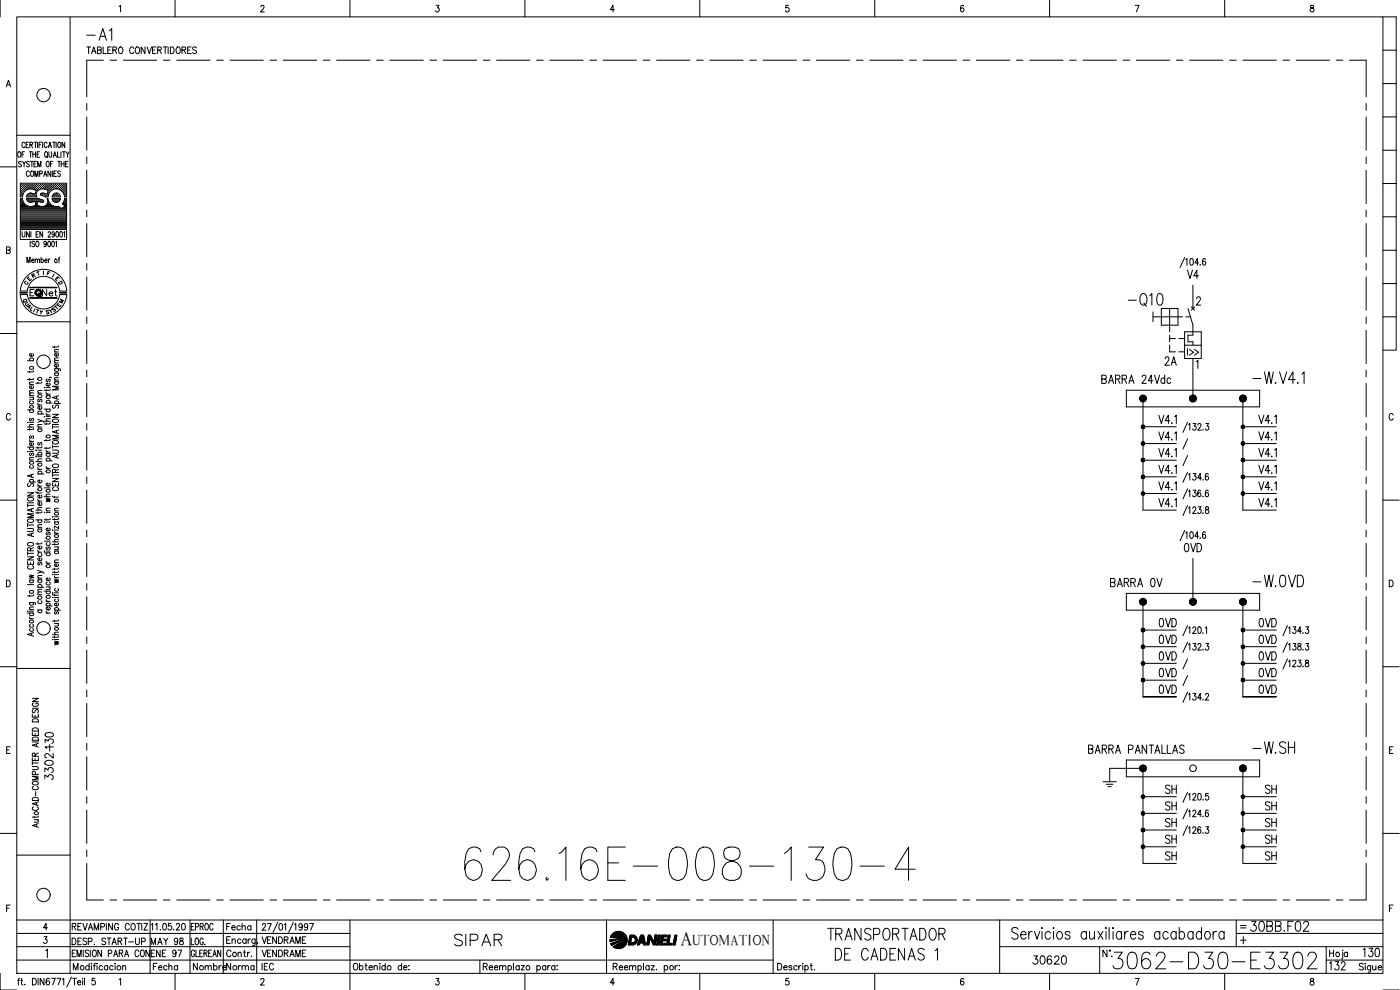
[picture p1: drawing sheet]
<svg xmlns="http://www.w3.org/2000/svg" width="420mm" height="297mm" viewBox="0 0 420 297" stroke-linecap="round" stroke-linejoin="round" font-family="sans-serif">
<defs><g id="words">
<text font-size="15" x="138.3" y="265.3">626.16E-008-130-4</text>
<text font-size="8.8" x="332.7" y="291.7">3062-D30-E3302</text>
<text font-size="7.5" x="337.3" y="93.1">-Q10</text>
<g font-size="7.1">
<text x="24.7" y="13.4">-A1</text>
<text x="374.6" y="177.4">-W.0VD</text>
<text x="374.6" y="227.2">-W.SH</text>
<text x="135.1" y="285">SIPAR</text>
<text x="247.3" y="283.3">TRANSPORTADOR</text>
<text x="249.4" y="289.3">DE CADENAS 1</text>
</g>
<text font-size="6.6" x="374.3" y="280.8">30BB.F02</text>
<text font-size="6.2" x="308.7" y="290.7">30620</text>
<text font-size="5.9" x="204.2" y="283.5">A</text>
<g font-size="5.7">
<text x="355.2" y="84.7">V4</text>
<text x="348.2" y="110.8">2A</text>
<text x="329.5" y="116.4">BARRA 24Vdc</text>
<text x="354.2" y="166.9">0VD</text>
<text x="346.8" y="189.4">0VD</text>
<text x="376.8" y="189.4">0VD</text>
<text x="346.8" y="194.4">0VD</text>
<text x="376.8" y="194.4">0VD</text>
<text x="346.8" y="199.3">0VD</text>
<text x="376.8" y="199.3">0VD</text>
<text x="346.8" y="209.2">0VD</text>
<text x="346.8" y="204.3">0VD</text>
<text x="376.8" y="209.2">0VD</text>
<text x="376.8" y="204.3">0VD</text>
<text x="16.9" y="225.8" transform="rotate(-90 16.9 225.8)">130</text>
<text x="16.9" y="235.3" transform="rotate(-90 16.9 235.3)">3302-</text>
<text x="348.5" y="239.2">SH</text>
<text x="378.5" y="239.2">SH</text>
<text x="348.5" y="244.1">SH</text>
<text x="378.5" y="244.1">SH</text>
<text x="348.5" y="249.4">SH</text>
<text x="378.5" y="249.4">SH</text>
<text x="348.5" y="254.4">SH</text>
<text x="378.5" y="254.4">SH</text>
<text x="348.5" y="259.3">SH</text>
<text x="378.5" y="259.3">SH</text>
<text x="397.9" y="292.1">132</text>
<text x="407.8" y="288.2">130</text>
</g>
<g font-size="5.3">
<text x="44.1" y="284.7">MAY 98</text>
<text x="77.3" y="284.3">VENDRAME</text>
</g>
<g font-size="4.9">
<text x="11.6" y="90">Net</text>
<text x="56.1" y="280.1">EPROC</text>
<text x="66.7" y="280.1">Fecha</text>
<text x="44.1" y="288.2">ENE 97</text>
<text x="44.8" y="292.1">Fecha</text>
<text x="56.8" y="292.1">Nombre</text>
<text x="66.7" y="292.1">Norma</text>
<text x="77.3" y="288.2">VENDRAME</text>
<text x="77.3" y="292.1">IEC</text>
</g>
<g font-size="4.4">
<text x="8.1" y="84.7">R</text>
<text x="207.8" y="283.5">UTOMATION</text>
</g>
<g font-size="4">
<text x="12.7" y="83.6">F</text>
<text x="7.1" y="85.4">E</text>
<text x="16.2" y="86.4">D</text>
<text x="5.6" y="92.1">Q</text>
<text x="6.3" y="92.8">U</text>
<text x="14.5" y="94.5">S</text>
<text x="15.2" y="93.8">T</text>
<text x="16.6" y="92.1">M</text>
</g>
<g font-size="3.5">
<text x="6" y="86.4">C</text>
<text x="14.5" y="84.3">I</text>
<text x="371.1" y="279.8">=</text>
</g>
</g></defs>
<!-- layer: DCA_A3E2|CART -->
<g fill="none" stroke="#000" stroke-width=".3">
<path d="M0 .1v5M5 5.1h410v286.9h-410zM21 5.1v286.9M35.8 2l.4-.4v2M52.5 .1v5M78.3 2.1l.3-.5h.4l.2 .4-.2 .6-.8 1h1.1M105 .1v5M130.9 1.6h.8l-.4 .8a.59 .59 0 0 1 .5 .9 .59 .59 0 0 1-1.1-.1M157.5 .1v5M184.4 2.9h-1.2l.8-1.3v2M210 .1v5M236.7 1.6h-.8l-.1 .8a.62 .62 0 0 1 .9 .1 .62 .62 0 0 1-.1 .9 .62 .62 0 0 1-.9-.2"/>
<path d="M262.5 .1v5M289.2 1.8l-.3-.2a1.12 1.12 0 0 0-.1 2 .59 .59 0 0 0 .5-.9 .59 .59 0 0 0-1-.1l-.1 .3M315 .1v5M340.7 1.6h1.1l-.8 2M367.5 .1v5M393.4 1.7v.5a.74 .74 0 0 1 .8 .5 .74 .74 0 0 1-.3 .9 .64 .64 0 0 1-.8-.7 .64 .64 0 0 1 .9-.5l.3-.3-.1-.4zM415 5.1h4v100h-4M415 15.1h4M1.9 26.1l.6-2 .7 2M2.1 25.4h.8M415 35.1h4M415 25.1h4"/>
<path d="M0 50.1h5M5 40.6h16M5.4 45.7l.3-.2a.86 .86 0 0 1 .6 .9 .86 .86 0 0 1-.6 .8l-.4-.6zM6.2 56.9h.1M6.2 56.2h.1M6.2 55.6h.1M6.2 57.5h.1M6.2 58.2h.1M6.2 58.8h.1M6.2 59.8h.4M6.4 57.2h.1M6.4 56.6h.1"/>
<path d="M6.4 56h.1M6.4 55.3h.1M6.4 57.9h.1M6.4 58.5h.1M6.4 48.6l-.3-.2-.5 .2 .1 .5 .7 .5-.3 .5-.5-.3M6.5 55.2v.2M6.5 55.9v.1M6.5 56.5v.2M6.5 57.1v.2M6.5 57.8v.1M6.5 58.4v.2M6.6 46.3h.5"/>
<path d="M6.7 59.6h-.6v9.3h13.9v-9.3h-.6l-.7 1.6 .8 .7M6.7 56.9h.2M6.7 56.2h.2M6.7 55.6h.2M6.7 57.5h.2M6.7 58.2h.1M6.7 59.6a2.48 2.48 0 0 0 3.2 2.2M6.8 48.4l.4 .8 .5-.8M6.8 55.6v.1M6.8 56.2v.1M6.8 56.8v.2M6.8 57.5v.1"/>
<path d="M6.8 58.1v.1M7 57.2h.2M7 56.6h.2M7 56h.2M7 55.3h.2M7.1 55.2v.2M7.1 55.9v.1M7.1 56.5v.2M7.1 57.1v.2M7.2 49.2v.9M7.3 56.9h.2M7.3 56.2h.2"/>
<path d="M7.3 55.6h.2M7.4 45.5h-.8v1.7M7.4 55.6v.1M7.4 56.2v.1M7.4 56.8v.2M7.5 43a.47 .47 0 0 0-.6-.3 .47 .47 0 0 0-.3 .6v.4a.46 .46 0 0 0 .3 .6 .46 .46 0 0 0 .6-.4M7.7 56.6h.1M7.7 56h.1M7.7 55.3h.1M7.7 55.2v.2M7.7 55.9v.1M7.7 56.5v.2"/>
<path d="M7.8 43.4h.5M8 56.9h.1M8 56.2h.1M8 55.6h.1M8 55.6v.1M8 56.2v.1M8 56.8v.1M8.1 58.8h.1M8.1 59.8h3.6M8.3 56.6h.1M8.3 56h.1M8.3 55.3h.1"/>
<path d="M8.3 58.5h.1M8.4 55.2v.2M8.4 55.9v.1M8.4 56.5v.2M8.4 58.4v.2M8.6 42.7h-.8v1.6h.8M8.6 56.2h.2M8.6 55.6h.2M8.6 58.8h.2M8.6 58.2h.2M8.7 55.6v.1M8.7 56.2v.1"/>
<path d="M8.7 58.2h.1M8.7 58.7v.2M8.8 48.6l-.5-.2-.3 .2v.4a.7 .7 0 0 1 .7 1l-.4 .1-.3-.3M8.8 51.7l-.3-.4a.86 .86 0 0 0-.6 .8 .86 .86 0 0 0 .6 .8l.3-.3M8.8 45.5h.8M8.9 56.6h.2M8.9 56h.2M8.9 55.3h.2M8.9 58.5h.2M9 43.4l.7-.1v-.5l-.7-.1v1.6M9 55.2v.2M9 55.9v.1"/>
<path d="M9 56.5v.1M9 58.4v.2M9.1 48.4h.8M9.2 45.5v1.7M9.2 56.2h.2M9.2 55.6h.2M9.2 58.2h.2M9.2 58.8h.2M9.3 55.6v.1M9.3 56.2v.1M9.3 58.1v.1M9.3 58.7v.2"/>
<path d="M9.4 43.4l.4 .9M9.4 51.4l.1-.1a.86 .86 0 0 1 .6 .8 .86 .86 0 0 1-.6 .8 1.2 1.2 0 0 1-.1-1.5zM9.6 58l-1 .1-.6 1h3M9.6 48.4v1.7M9.6 56.6h.1M9.6 56h.1M9.6 55.3h.1M9.6 58.5h.1M9.7 55.2v.2M9.7 55.9v.1M9.7 56.5v.1M9.7 58.4v.2"/>
<path d="M9.9 46.3h.8M9.9 45.5v1.7M9.9 56.2h.1M9.9 55.6h.1M9.9 58.8h.1M9.9 56.8l1 .3-.4 1.2-1-.3M9.9 56.8a2.48 2.48 0 0 0-3.2 2.3M9.9 58.2h.1M9.9 55.6v.1M9.9 56.2v.1M9.9 58.7v.2M10.2 42.7h.8"/>
<path d="M10.2 49.2h.5M10.2 56.6h.1M10.2 56h.1M10.2 55.3h.1M10.2 58.5h.1M10.3 55.2v.2M10.3 55.9v.1M10.3 56.5v.2M10.3 58.4v.2M10.5 52.9v-1.6l.4 1.6 .5-1.6v1.6M10.5 56.9h.2M10.5 56.2h.2"/>
<path d="M10.5 55.6h.2M10.5 58.8h.2M10.6 55.6v.1M10.6 56.2v.1M10.6 56.8v.1M10.6 58.7v.2M10.6 42.7v1.6M10.6 58.2h.1M10.7 45.5v1.7M10.8 56.6h.2M10.8 56h.2M10.8 55.3h.2"/>
<path d="M10.9 57.2h.1M10.9 55.2v.2M10.9 55.9v.1M10.9 56.5v.2M11 48.4h-.8v1.7h.8M11.1 46.3h.5M11.1 56.9h.2M11.1 56.2h.2M11.1 55.6h.2M11.2 55.6v.1M11.2 56.2v.1M11.2 56.8v.2"/>
<path d="M11.3 42.7v1.6M11.3 50.1v-1.7l.5 1.7 .5-1.7v1.7M11.5 56.6h.1M11.5 56h.1M11.5 55.3h.1M11.6 55.2v.2M11.6 55.9v.1M11.6 56.5v.2M11.6 57.1a1.46 1.46 0 0 0-.5 2M11.6 57a2.21 2.21 0 0 1 1.9-.2l1 .3-.4 1.2-.9-.3M11.7 43.4h.5M11.8 56.2h.1"/>
<path d="M11.8 55.6h.1M11.9 55.6v.1M11.9 56.2v.1M11.9 45.5h-.8v1.7h.8M11.9 52.1l.8-.1v-.5l-.8-.2v1.6M12.1 56.6h.1M12.1 56h.1M12.1 55.3h.1M12.2 55.2v.2M12.2 55.9v.1M12.2 56.5v.2M12.4 58l-.3 .2 .2 .3"/>
<path d="M12.4 56.2h.2M12.4 55.6h.2M12.4 58.2h.2M12.5 42.7h-.8v1.6M12.5 55.6v.1M12.5 56.2v.1M12.5 58.1v.1M12.7 56.6h.2M12.7 56h.2M12.7 55.3h.2M12.7 58.5h.2M12.8 42.7v1.6"/>
<path d="M12.8 55.2v.2M12.8 55.9v.1M12.8 56.5v.1M12.8 58.4v.2M13 56.2h.2M13 55.6h.2M13 58.2h.2M13.1 52.9l.5-1.6 .5 1.6M13.1 55.6v.1M13.1 56.2v.1M13.1 58.1v.1M13.2 58h-.9"/>
<path d="M13.3 52.4h.6M13.4 56.6h.1M13.4 56h.1M13.4 55.3h.1M13.4 58.5h.1M13.5 55.2v.2M13.5 55.9v.1M13.5 56.5v.2M13.5 58.4v.2M13.5 45.7l.2-.2a.86 .86 0 0 1 .6 .9 .86 .86 0 0 1-.6 .8l-.3-.6zM13.7 56.2h.1M13.7 55.6h.1"/>
<path d="M13.7 58.8h.1M13.8 55.6v.1M13.8 56.2v.1M13.8 58.7v.2M13.9 46.8l.4 .5M14 56.6h.1M14 56h.1M14 55.3h.1M14 58.5h.1M14.1 48.5l.1-.1a.88 .88 0 0 1 .6 .8 .88 .88 0 0 1-.6 .9 1.09 1.09 0 0 1-.1-1.6zM14.1 55.2v.2M14.1 55.9v.1"/>
<path d="M14.1 56.5v.2M14.1 58.4v.2M14.1 59.6h.3l.7 1.6M14.1 43l-.3-.3a.86 .86 0 0 0-.6 .8 .86 .86 0 0 0 .6 .8l.3-.4M14.2 59.6a1.59 1.59 0 0 1-1.3 2.4M14.3 58.8h.1M14.3 56.9h.2M14.3 56.2h.2M14.3 55.6h.2M14.3 58.2h.2M14.4 55.6v.1M14.4 56.2v.1"/>
<path d="M14.4 56.8v.2M14.4 58.1v.1M14.4 57.5h.1M14.5 44.3l.5-1.6 .5 1.6M14.6 57.2h.2M14.6 56.6h.2M14.6 56h.2M14.6 55.3h.2M14.7 45.5v1.4l.3 .3 .5-.3v-1.4M14.7 43.8h.6M14.7 57.8l-.1 .1M14.7 55.2v.2"/>
<path d="M14.7 55.9v.1M14.7 56.5v.2M14.7 57.1v.2M14.9 56.9h.2M14.9 56.2h.2M14.9 55.6h.2M15 55.6v.1M15 56.2v.1M15 56.8v.2M15.1 57.5l-.7 1.6h-.7l-1.5-.6M15.1 57.5a2.48 2.48 0 0 1 2.7-.6 2.48 2.48 0 0 1 1.6 2.2h.6v-4.1h-13.9v4.1h.6M15.2 49.2h.4"/>
<path d="M15.2 51.3v1.6l-.8-1.6v1.6M15.3 56.6h.1M15.3 56h.1M15.3 55.3h.1M15.4 55.2v.2M15.4 55.9v.1M15.4 56.5v.2M15.6 56.9h.1M15.6 56.2h.1M15.6 55.6h.1M15.6 59.1h2.5M15.6 59.6h2.5"/>
<path d="M15.6 59.6l.7 .9 1.1 .1M15.7 55.6v.1M15.7 56.2v.1M15.7 51.3v1.6M15.7 59.8h2.3M15.8 42.7h.8M15.9 48.4h-.7v1.7M15.9 56.6h.1M15.9 56h.1M15.9 55.3h.1M16 47.2l.4-1.7 .5 1.7M16 55.2v.2"/>
<path d="M16 55.9v.1M16 56.5v.2M16 58.5v.1M16.2 46.6h.5M16.2 52.1h.4M16.2 42.7v1.6M16.2 56.2h.2M16.2 55.6h.2M16.2 58.8h.2M16.3 55.6v.1M16.3 56.2v.1M16.3 58.2h.1"/>
<path d="M16.3 58.7v.2M16.6 56.6h.1M16.6 56h.1M16.6 55.3h.1M16.6 58.5h.1M16.6 55.2v.2M16.6 55.9v.1M16.6 56.5v.1M16.6 58.4v.2M16.8 42.7v1.6M16.8 56.2h.2M16.8 55.6h.2"/>
<path d="M16.8 58.2h.2M16.8 58.8h.2M16.9 51.3h-.7v1.6h.7M16.9 55.6v.1M16.9 56.2v.1M16.9 58.1v.1M16.9 58.7v.2M17.2 56.6h.1M17.2 56h.1M17.2 55.3h.1M17.2 58.5h.1M17.3 45.5v1.7h.7"/>
<path d="M17.3 55.2v.2M17.3 55.9v.1M17.3 56.5v.1M17.3 58.4v.2M17.3 48.4h.9M17.3 58l.6 .4 .2 .7M17.4 58l-1.1 .1-.7 1M17.4 42.9l.3-.2a.86 .86 0 0 1 .6 .8 .86 .86 0 0 1-.6 .8l-.4-.6zM17.5 56.2h.2M17.5 55.6h.2M17.5 58.8h.2M17.6 55.6v.1"/>
<path d="M17.6 56.2v.1M17.6 58.7v.2M17.7 48.4v1.7M17.8 56.6h.1M17.8 56h.1M17.8 55.3h.1M17.9 55.2v.2M17.9 55.9v.1M17.9 56.5v.2M18.1 51.5a.42 .42 0 0 0-.6-.2 .42 .42 0 0 0 0 .7l.4 .1a.43 .43 0 0 1 .1 .7 .43 .43 0 0 1-.7-.1M18.1 56.9h.2M18.1 56.2h.2"/>
<path d="M18.1 55.6h.2M18.1 59.6l-.2 .6-.6 .4M18.2 55.6v.1M18.2 56.2v.1M18.2 56.8v.2M18.3 45.5v1.7M18.4 49.2h.8M18.4 48.4v1.7M18.5 56.6h.1M18.5 56h.1M18.5 55.3h.1M18.5 57.1l.1 .1"/>
<path d="M18.5 55.2v.2M18.5 55.9v.1M18.5 56.5v.2M18.8 45.5h.8M18.8 56.9h.1M18.8 56.2h.1M18.8 55.6h.1M18.8 57.5h.1M18.8 55.6v.1M18.8 56.2v.1M18.8 56.8v.2M19.1 57.2h.1"/>
<path d="M19.1 56.6h.1M19.1 56h.1M19.1 55.3h.1M19.1 57.9h.1M19.2 45.5v1.7M19.2 55.2v.2M19.2 55.9v.1M19.2 56.5v.2M19.2 57.1v.2M19.2 57.8v.1M19.2 48.4v1.7M19.4 56.9h.2"/>
<path d="M19.4 56.2h.2M19.4 55.6h.2M19.4 57.5h.2M19.4 58.2h.2M19.4 42.7v1.6l-.8-1.6v1.6M19.4 58.8h.2M19.5 55.6v.1M19.5 56.2v.1M19.5 56.8v.2M19.5 57.5v.1M19.5 58.1v.1M19.5 58.7v.2"/>
<path d="M19.5 59.8h.4M19.7 49.2h.5M19.7 57.2h.2M19.7 56.6h.2M19.7 56h.2M19.7 55.3h.2M19.7 57.9h.2M19.7 58.5h.2M19.8 45.5l.5 .8 .4-.8M19.8 55.2v.2M19.8 55.9v.1M19.8 56.5v.2"/>
<path d="M19.8 57.1v.2M19.8 57.8v.1M19.8 58.4v.2M20.3 46.3v.9M20.4 48.4h-.7v1.7h.7M415 55.1h4M415 45.1h4M1.9 75l1-.1 .2-.2-.2-.5-1-.1v2l1.1-.2 .1-.5-.4-.4M6.1 68.9v3h13.9v-3M6.2 64.5h13.7M6.2 64.2h13.7M6.2 63.9h13.7"/>
<path d="M6.2 63.6h13.7M6.2 63.2h13.7M6.2 62.9h13.7M6.2 62.6h12M6.2 62.3h11.7M6.2 62h2.3M6.2 61.7h1.6M6.2 61.3h1.2M6.2 61h.9M6.2 60.7h.7M6.2 60.4h.6M6.2 60.1h.4"/>
<path d="M6.2 64.8h13.7M6.2 65.1h13.7M6.2 65.5h13.7M6.2 65.8h13.7M6.2 66.1h13.7M6.2 66.4h13.7M6.2 66.7h13.7M6.2 67h13.7M6.2 67.4h13.7M6.2 67.7h13.7M6.2 68h13.7M6.2 68.3h13.7"/>
<path d="M6.2 68.7h13.7M6.6 69.5v1.2l.4 .4 .5-.2v-1.4M8.1 78.8v-1.6l.5 1.6 .4-1.6v1.6M8.2 60.1h4.5M8.5 60.4h1.7M8.8 69.5v1.6l-.8-1.6v1.6M9.1 72.4v1.6M9.3 69.5v1.6M9.5 78.2h.7l-.1-.4a.46 .46 0 0 0-.6 .5 .46 .46 0 0 0 .7 .3M9.5 60.7l1-.3 .3 1.1-.9 .4M9.6 60.7l-1-.2-.7-.9h3.8l1.2 .4 .2 .3-.2 .4-1.5-.3-.3 1.1 1.8 .5M9.9 62h2.1"/>
<path d="M10.4 72.6a.41 .41 0 0 0-.7-.2 .41 .41 0 0 0 .1 .7l.4 .1a.43 .43 0 0 1 .1 .7 .43 .43 0 0 1-.7-.1M10.5 78l.3-.3 .3 .1 .1 1M10.5 77.7v1.1M10.6 60.4h.7M10.7 60.7h.5M10.8 61h.3M10.8 61.7h.3M10.8 61.3h.2M10.8 70.3h.5M11 72.5l.1-.1a.86 .86 0 0 1 .6 .8 .86 .86 0 0 1-.6 .8 1.09 1.09 0 0 1-.1-1.5zM11.2 78l.3-.3 .3 .1 .1 1M11.6 69.5h-.8v1.6h.8"/>
<path d="M11.7 60.4h1.3M12.3 78l.1-.2a.46 .46 0 0 1 .6 .5 .46 .46 0 0 1-.7 .3M12.3 77.2v1.6M12.8 69.5v1.6l-.8-1.6v1.6M13.3 62h2.9M13.4 78.2h.7l-.1-.4a.46 .46 0 0 0-.6 .5 .46 .46 0 0 0 .7 .3M13.8 61.7h1.7M13.9 72.9l-.2 .4a.44 .44 0 0 1-.5-.4 .44 .44 0 0 1 .5-.4l.2 .4-.1 .8-.3 .3-.3-.2M14.1 61.3h1M14.3 61h.5M14.4 60.7h.2M14.4 69.9a.38 .38 0 0 1 .6-.4 .38 .38 0 0 1 .1 .6l-.7 1h.8"/>
<path d="M14.4 60.4h.1M14.5 72.5l.2-.1a.96 .96 0 0 1 0 1.6l-.4-.7zM14.5 77.7v1.1M15 77.7l-.5 .5M15.1 61.2a2.43 2.43 0 0 0 2.4 .7l.8 .7 1.1-.6M15.7 72.5l.2-.1a.96 .96 0 0 1 0 1.6l-.4-.7zM15.9 60.1h2M16.2 60.4h1.4M16.3 70l-.1 .4a.45 .45 0 0 1-.6-.4 .45 .45 0 0 1 .6-.4l.1 .4-.1 1.1h-.3l-.3-.2M16.7 72.7l.3-.3v1.6M16.9 69.6l.2-.1a.96 .96 0 0 1 0 1.6l-.4-.7zM17.5 77.7h.4"/>
<path d="M18 77.2h-.3v1.6M18.1 69.6l.2-.1a.96 .96 0 0 1 0 1.6l-.4-.7zM18.4 62.6h1.5M18.9 61h1M19 62.3h.9M19 61.3h.9M19.1 69.8l.3-.3v1.6M19.1 60.7h.8M19.3 61.7h.6M19.3 60.4h.6M19.4 60.1h.5M19.6 62h.3"/>
<path d="M415 75.1h4M415 65.1h4M5 96.5h16M6.1 87.3a7 7 0 0 1 7-6.5 7 7 0 0 1 6.9 6.5M6.1 88.3a7 7 0 0 0 7 6.5 7 7 0 0 0 6.9-6.5M8.2 87.3a4.9 4.9 0 0 1 4.9-4.4 4.9 4.9 0 0 1 4.8 4.4M8.2 88.3a4.9 4.9 0 0 0 4.9 4.4 4.9 4.9 0 0 0 4.8-4.4M9 86.2h8.1v.1h-8.1M9 89.3h8.1v.2h-8.1zM9.1 86.3h7.9M9.1 89.4h7.9M10.2 86.9h-1.2v1.9"/>
<path d="M11 92.9l.6 .2M11.3 93l-.3 1M12 93.2l.4 .5 .4-.4M12.4 93.7l-.1 .6M415 95.1h4M415 85.1h4M0 100.1h5M8.3 108.2h1.8M8.8 111.3v.5M8.8 113.6v.5M8.8 119.2h1.3M8.8 118.6h1.3"/>
<path d="M8.8 115.3h1.3M9.1 108.2l-.2-.1a.55 .55 0 0 1 .6-.7 .55 .55 0 0 1 .5 .7l-.2 .1M9.7 119.2l.4 .3-.1 .4-1.2 .1M9.8 115.8l.2 .1a.53 .53 0 0 1-.5 .7 .53 .53 0 0 1-.5-.7l.4-.1v.8M9.8 106.1a.57 .57 0 0 1-.3 .9 .57 .57 0 0 1-.7-.6l.6-.3v.8M10.1 117.9l-1.2 .1-.1 .3 .4 .3M10.1 117.1l-1.2 .1-.1 .3 .4 .4M10.1 114.6l-1.2 .1-.1 .3 .4 .3M10.1 113.5l-.4 .4h-1.4M10.1 111.2l-.1 .3-1.7 .1M11.3 114.7v.5M11.3 118h1.3"/>
<path d="M11.6 119.8l-.3 .2 .1 .5h.4l.3-.7h.2l.3 .2-.3 .6M12.6 117.2h-1.2l-.1 .4 .4 .4M12.6 114.6l-.4 .4h-1.4M13.3 116.3h.1zM13.8 117.7l.1 .4 .5 .2M13.8 116.9v.4M13.8 118.7h1.3M13.8 118.3h1.3M13.8 116.3h1.3M14.1 118.7a.56 .56 0 0 0 .3 1 .56 .56 0 0 0 .7-.7l-.3-.3M14.1 113.8l-.3 .2 .1 .5h.4l.3-.7h.2l.3 .2-.3 .5M14.8 115l.2 .1a.53 .53 0 0 1-.5 .7 .53 .53 0 0 1-.4-.8h.3v.8"/>
<path d="M15 113.2v.2v-.2l.4 .2M15.1 116.8l-.1 .3h-1.7M16.3 110.6l1.7 .1 .1 .5M16.3 103.8v.5M16.3 114.5h1.3M16.3 114h1.3M16.3 111.9h1.3M16.3 108.9h1.3M16.3 105.6h1.3M16.6 114.5a.54 .54 0 0 0 .1 .9 .54 .54 0 0 0 .8-.3l.1-.3-.3-.3M16.6 111.9l-.1 .2a.51 .51 0 0 0 .5 .7 .51 .51 0 0 0 .3-.9M16.6 110.6l-.1 .2a.51 .51 0 0 0 .5 .7 .51 .51 0 0 0 .3-.9"/>
<path d="M17 118.9v.7M17.3 109.3a.49 .49 0 0 1 0 .7 .49 .49 0 0 1-.7 0 .49 .49 0 0 1 0-.6l.3-.1v.8M17.3 106l.2 .2a.53 .53 0 0 1-.5 .6 .53 .53 0 0 1-.5-.6l.4-.2v.8M17.6 118.7l-1.9 .6 1.9 .5M17.6 115.9h-1.9l1.9 .5-1.9 .6h1.9M17.6 113.3l-1.1 .1-.2 .3 .4 .3M17.6 108.1l-1.1 .1-.2 .4 .4 .3M17.6 107.4l-1.1 .1-.2 .3 .4 .3M17.6 104.8l-1.1 .1-.2 .4 .4 .3M17.6 103.8l-.4 .3h-1.5M3.1 124.5a.63 .63 0 0 0-.7-.4 .63 .63 0 0 0-.5 .7v.5a.63 .63 0 0 0 .5 .7 .63 .63 0 0 0 .7-.4M8.3 135.5h.1z"/>
<path d="M8.3 126.7h.1zM8.3 128.1h1.8M8.3 134.1h1.8M8.3 123h1.8M8.8 131.9l.1 .3 .5 .2M8.8 128.6v.5M8.8 138h1.3M8.8 135.5h1.3M8.8 132.4h1.3M8.8 126.7h1.3M9.1 139.7l-.2 .2a.52 .52 0 0 0 .6 .6 .52 .52 0 0 0 .3-.8M9.1 135.9l-.3 .3 .1 .4h.4l.3-.6 .2-.1 .3 .3-.3 .5"/>
<path d="M9.1 134.1l-.2 .2a.56 .56 0 0 0 .6 .7 .56 .56 0 0 0 .5-.7l-.2-.2M9.1 130.8l-.3 .2 .1 .5h.4l.3-.7h.2l.3 .2-.3 .6M9.1 125.5l-.3 .3 .1 .4h.4l.3-.6 .2-.1 .3 .3-.3 .5M9.1 123l-.2 .1a.56 .56 0 0 0 .6 .7 .56 .56 0 0 0 .5-.7l-.2-.1M9.1 120.4l-.2 .1a.55 .55 0 0 0 .6 .7 .55 .55 0 0 0 .5-.7l-.2-.1M9.8 132.8l.2 .2a.53 .53 0 0 1-.6 .7 .53 .53 0 0 1-.4-.8l.4-.1v.9M10.1 137.2l-1.2 .1-.1 .4 .4 .3M10.1 128.5l-.1 .3h-1.7M10.1 127.4h-1.2l-.1 .4 .4 .3M10.8 137h.1zM10.8 138.5h1.8M10.8 136.5h1.8"/>
<path d="M10.8 135v.2zM11.3 125.8l1.3 .5-1.3 .4M11.3 120.9l.1 .4 .5 .2M11.3 134.1v.5M11.3 137h1.3M11.3 135.1h1.3M11.3 128.7h1.3M11.3 128.1h1.3M11.3 124.2h1.9M11.3 121.5h1.3M11.6 136.5a.56 .56 0 0 1 .3-.9 .56 .56 0 0 1 .7 .6l-.3 .3M11.6 132.7l-.3 .3 .1 .5h.4l.3-.7 .2-.1 .3 .3-.3 .5"/>
<path d="M11.6 128.7l-.2 .1a.56 .56 0 0 0 .6 .7 .56 .56 0 0 0 .5-.7l-.2-.1M11.6 124.2l-.2-.1a.54 .54 0 0 1 .6-.8 .54 .54 0 0 1 .3 .9M12.3 121.9a.53 .53 0 0 1 0 .8 .53 .53 0 0 1-.7 0 .53 .53 0 0 1-.1-.7l.4-.1v.9M12.6 137.7l-1.2 .1-.1 .3 .4 .4M12.6 134l-.4 .4h-1.4M12.6 127.4h-1.2l-.1 .4 .4 .3M12.6 126.3l.5 .2 .1 .3M13.3 125h.1zM13.3 126.4h1.8M13.3 122.8h1.8M13.8 140l.1 .3 .5 .2M13.8 135.1l.1 .3 .5 .2"/>
<path d="M13.8 123.9l.1 .4 .5 .2M13.8 126.9v.5M13.8 131.9v.5M13.8 134.2v.5M13.8 138.3h1.9M13.8 136.1h1.3M13.8 135.6h1.3M13.8 125h1.3M13.8 124.5h1.3M13.8 120.9h1.9M14.1 138.3l-.2-.1a.56 .56 0 0 1 .6-.8 .56 .56 0 0 1 .5 .8l-.2 .1M14.1 136.1a.56 .56 0 0 0 .3 .9 .56 .56 0 0 0 .7-.6l-.3-.3"/>
<path d="M14.1 122.8l-.2 .1a.56 .56 0 0 0 .6 .7 .56 .56 0 0 0 .5-.7l-.2-.1M14.1 120.9l-.2-.1a.56 .56 0 0 1 .6-.7 .56 .56 0 0 1 .5 .7l-.2 .1M15.1 134.1l-.1 .3-1.7 .1M15.1 131.8l-.1 .3-1.7 .1M15.1 126.8l-.4 .4h-1.4M15.1 125.6l-1.2 .1-.1 .4 .4 .3M15.7 135h1.4l.5 .5-.1 .3-.4 .2h-1.4M15.7 124.3h1.9l-1.9 1h1.9M15.7 127.6v1M15.7 133.5v1M15.7 134h1.9M15.7 128.1h1.9"/>
<path d="M15.7 127.4h1.9M15.8 139.5a.9 .9 0 0 1 1.1-.4 .9 .9 0 0 1 .6 .9 .9 .9 0 0 1-1.1 .4 .9 .9 0 0 1-.6-.9zM15.8 132.4a.9 .9 0 0 1 1-.3 .9 .9 0 0 1 .7 .9 .9 .9 0 0 1-1 .3 .9 .9 0 0 1-.7-.9zM15.8 126a.9 .9 0 0 1 1.1-.4 .9 .9 0 0 1 .6 .9 .9 .9 0 0 1-1.1 .4 .9 .9 0 0 1-.6-.9zM16 121.5l-.3 .4 .3 .6 .5-.2 .3-.6 .5-.2 .3 .4-.3 .6M16.3 121.1h1.9M16.6 121.1a.54 .54 0 0 1 .1-.9 .54 .54 0 0 1 .8 .3l.1 .3-.3 .3M17 129.2v.7M17 136.6v.7M17.6 136.4l-1.9 .5 1.9 .6M17.6 130.6h-1.9l1.9 .6-1.9 .5h1.9M17.6 129l-1.9 .6 1.9 .5"/>
<path d="M418.1 124.5a.63 .63 0 0 0-.7-.4 .63 .63 0 0 0-.5 .7v.5a.63 .63 0 0 0 .5 .7 .63 .63 0 0 0 .7-.4M0 150.1h5M8.3 158.6h1.5l.3 .3-.3 .6h-1.5M8.3 147.9h1.8l-1.8 .9h1.8M8.3 151.2v.9M8.3 157v1M8.3 157.5h1.8M8.3 151.6h1.8M8.3 150.9h1.8M8.3 155.9a.9 .9 0 0 1 1.1-.3 .9 .9 0 0 1 .6 .9 .9 .9 0 0 1-1 .4 .9 .9 0 0 1-.7-1zM8.3 149.5a.9 .9 0 0 1 1.1-.4 .9 .9 0 0 1 .6 1 .9 .9 0 0 1-1 .3 .9 .9 0 0 1-.7-.9zM8.5 145.1l-.2 .3 .2 .6h.3l.4-.7a.48 .48 0 0 1 .7-.2 .48 .48 0 0 1 .1 .8l-.2 .1"/>
<path d="M8.8 144.6h1.9M9.1 144.6l-.2-.1a.55 .55 0 0 1 .6-.7 .55 .55 0 0 1 .5 .7l-.2 .1M9.5 142.4v.7M9.5 152.7v.7M10.1 159.9l-1.8 .6 1.8 .5M10.1 154.2h-1.8l1.8 .5-1.8 .6h1.8M10.1 152.5l-1.8 .6 1.8 .5M10.1 142.2l-1.8 .6 1.8 .5M10.8 147.5l.3 .4h1.5M10.8 156h1.8M10.8 153.1h1.8M11.3 149.8l.1 .3 .5 .3"/>
<path d="M11.3 145.3l.1 .3 .5 .3M11.3 140.2l.1 .4 .5 .2M11.3 147.6v.5M11.3 153.6v.5M11.3 158.7h1.3M11.3 158.2h1.3M11.3 150.4h1.3M11.3 145.9h1.3M11.3 142.2h1.9M11.3 140.8h1.3M11.6 158.7l-.2 .2a.54 .54 0 0 0 .6 .7 .54 .54 0 0 0 .3-.9M11.6 156a.56 .56 0 0 0 .3 .9 .56 .56 0 0 0 .7-.6l-.3-.3"/>
<path d="M11.6 142.2l-.2-.1a.54 .54 0 0 1 .6-.8 .54 .54 0 0 1 .3 .9M12.3 150.8a.52 .52 0 0 1 0 .7 .52 .52 0 0 1-.7 .1 .52 .52 0 0 1-.1-.7l.4-.1v.9M12.3 148.5a.53 .53 0 0 1 0 .8 .53 .53 0 0 1-.7 0 .53 .53 0 0 1-.1-.7l.4-.1v.9M12.3 144a.52 .52 0 0 1 0 .8 .52 .52 0 0 1-.7 0 .52 .52 0 0 1-.1-.7l.4-.1v.9M12.6 157.4l-1.2 .1-.1 .4 .4 .3M12.6 153.5l-.4 .4h-1.4M12.6 152.3h-1.2l-.1 .4 .4 .4M13.3 156.6h.1zM13.3 153.7h.1zM13.3 149h1.8M13.3 146.4h1.8M13.8 149.5l1.3 .3-1.3 .2 1.3 .3-1.3 .3"/>
<path d="M13.8 156.6h1.3M13.8 155.6v.6M13.8 153.7h1.3M13.8 153.3h1.3M13.8 140.5h1.3M14.1 159.7l-.3 .3 .1 .4h.4l.3-.6 .2-.1 .3 .3-.3 .5M14.8 158.4a.5 .5 0 0 1 0 .7 .5 .5 0 0 1-.6 .1 .5 .5 0 0 1-.1-.7l.3-.1v.9M14.8 145l.2 .1a.53 .53 0 0 1-.5 .7 .53 .53 0 0 1-.4-.8h.3v.8M15.1 155.6l-.4 .3h-1.4M15.1 152.5l-1.2 .1-.1 .3 .4 .4M15.1 148.3h-1.2l-.1 .4 .4 .3M15.7 159h.2z"/>
<path d="M15.7 155.1h.2zM15.7 148.8l.4 .4h1.5M15.7 144.9v.9h1.9v-.9M15.7 143.5h1.9l-1.9 1h1.9M15.7 142.5h1.9M15.7 142v1M16.2 146.2a.53 .53 0 0 0-.4 .7 .53 .53 0 0 0 .7 .3h.4a.53 .53 0 0 0 .7-.3 .53 .53 0 0 0-.5-.7M16.3 159.5l.6 .5M16.3 156.6h1.3M16.3 153.3h1.3M16.3 148.9v.5M16.3 155.6v.5"/>
<path d="M16.3 159h1.3M16.3 155.1h1.3M16.6 156.6l-.1 .1a.53 .53 0 0 0 .5 .7 .53 .53 0 0 0 .5-.7l-.2-.1M16.6 141.8v-.9h-.8l-.1 .9h1.9M16.6 145.2v.6M17.6 157.8v.8l-1.3-.8v.8M17.6 155.5l-.1 .3-1.8 .1M17.6 152.5l-1.1 .1-.2 .3 .4 .4M17.6 140.8l-1 .5M415 150.1h4.9M1.9 174.1a1.01 1.01 0 0 1 1.2 1 1.01 1.01 0 0 1-1.2 1zM8.3 168.4v.9h1.8v-.9"/>
<path d="M8.3 167.1h1.8l-1.8 .9h1.8M8.3 175.4h1.8M8.3 166h1.8M8.3 165.6v.9M8.3 163a.9 .9 0 0 1 1.1-.3 .9 .9 0 0 1 .6 .9 .9 .9 0 0 1-1 .3 .9 .9 0 0 1-.7-.9zM8.7 169.7a.52 .52 0 0 0-.4 .7 .52 .52 0 0 0 .6 .4h.5a.52 .52 0 0 0 .7-.4 .52 .52 0 0 0-.4-.7M8.8 172.5l1.3 .2-1.3 .3 1.3 .3-1.3 .3M8.8 178.5v.5M8.8 174.1h1.3M9.1 174.1l-.2 .1a.55 .55 0 0 0 .6 .7 .55 .55 0 0 0 .5-.7l-.2-.1M9.1 165.3l-.1-.8-.6-.1-.1 .9h1.8M9.1 168.8v.5"/>
<path d="M9.5 160.1v.7M10.1 178.4l-.4 .4h-1.4M10.1 164.3l-1 .5M11.3 171.1l1.3 .5-1.3 .4M11.3 165.1l.1 .4 .5 .2M11.3 178.4h1.3M11.3 176.2h1.9M11.3 174h1.3M11.3 173.5h1.3M11.3 165.7h1.3M11.3 162.9v.5M11.6 176.2a.56 .56 0 0 1 .3-.9 .56 .56 0 0 1 .7 .6l-.3 .3"/>
<path d="M11.6 174l-.2 .1a.54 .54 0 0 0 .6 .8 .54 .54 0 0 0 .3-.9M11.6 168.7l-.3 .3 .1 .4h.4l.3-.6 .2-.1 .3 .3-.3 .5M11.6 166.1l-.2 .1a.54 .54 0 0 0 .6 .8 .54 .54 0 0 0 .3-.9M12.3 167.4a.53 .53 0 0 1 0 .7 .53 .53 0 0 1-.7 .1 .53 .53 0 0 1-.1-.7l.4-.1v.9M12.3 163.9a.52 .52 0 0 1 0 .7 .52 .52 0 0 1-.7 0 .52 .52 0 0 1-.1-.7h.4v.8M12.6 177.6l-1.2 .1-.1 .3 .4 .4M12.6 176.8l-1.2 .1-.1 .3 .4 .4M12.6 172.7h-1.2l-.1 .4 .4 .4M12.6 171.6l.5 .2 .1 .3M12.6 162.8l-.4 .4h-1.4M13.3 165.3h.1zM13.3 177.4h1.8"/>
<path d="M13.3 165.9h1.8M13.3 162.4h1.8M13.8 179.9l.1 .3 .5 .3M13.8 168.4l.1 .4 .5 .2M13.8 176.1h1.3M13.8 169h1.3M13.8 165.3h1.3M14.1 177.4l-.2 .1a.56 .56 0 0 0 .6 .7 .56 .56 0 0 0 .5-.7l-.2-.1M14.1 174.7l-.2 .1a.53 .53 0 0 0 .6 .8 .53 .53 0 0 0 .3-.9M14.1 165.9a.56 .56 0 0 0 .3 .9 .56 .56 0 0 0 .7-.6l-.3-.3M14.1 164.1l-.3 .3 .1 .4h.4l.3-.6 .2-.1 .3 .3-.3 .4M14.1 162.8a.56 .56 0 0 0 .3 .9 .56 .56 0 0 0 .7-.6l-.3-.3"/>
<path d="M14.7 176.1l.4 .3-.1 .4-1.2 .1M14.8 173.4l.2 .2a.56 .56 0 0 1-.5 .7 .56 .56 0 0 1-.6-.7l.5-.2v.9M15.7 179.3h.2zM15.7 178.2l.4 .4h1.5M15.7 177.9h.2zM15.7 172.4h.2zM15.7 162.6h1.9M16.3 173.8l1.3 .3-1.3 .2 1.3 .3-1.3 .3M16.3 172.8l.2 .4 .4 .1M16.3 165.3h1.3M16.3 163.1v.5M16.3 170.5v.5"/>
<path d="M16.3 171.4v.5M16.3 178.3v.5M16.3 179.3h1.3M16.3 177.9h1.3M16.3 173.3h1.3M16.3 172.4h1.3M16.3 168.8h1.3M16.3 164.1h1.3M16.3 160h1.3M16.6 179.7l-.1 .2a.52 .52 0 0 0 .5 .7 .52 .52 0 0 0 .3-.9M16.6 176.6l-.1 .1a.53 .53 0 0 0 .5 .7 .53 .53 0 0 0 .5-.7l-.2-.1M16.6 165.3l-.1 .2a.53 .53 0 0 0 .5 .7 .53 .53 0 0 0 .5-.7l-.2-.2"/>
<path d="M17.2 164.1l.4 .4-.1 .3-1.2 .1M17.3 169.2l.2 .1a.53 .53 0 0 1-.5 .7 .53 .53 0 0 1-.5-.7l.4-.1v.8M17.6 171.4l-.4 .3h-1.5M17.6 170.4l-.4 .4h-1.5M17.6 168l-1.1 .1-.2 .3 .4 .4M17.6 163l-.4 .4h-1.5M17.6 161.8l-1.1 .1-.2 .3 .4 .4M416.9 174.1a1.01 1.01 0 0 1 1.2 1 1.01 1.01 0 0 1-1.2 1zM8.3 183.4h.1zM8.3 183.9h1.8M8.8 185.1l.1 .3 .5 .3M8.8 180.8h1.7l.1 .6"/>
<path d="M8.8 185.7h1.3M8.8 183.4h1.3M8.8 182.9h1.3M9.1 188.6l-.2 .1a.53 .53 0 0 0 .6 .7 .53 .53 0 0 0 .3-.8M9.1 187.4l-.2 .1a.55 .55 0 0 0 .6 .7 .55 .55 0 0 0 .5-.7l-.2-.1M9.1 183.9l-.2 .2a.55 .55 0 0 0 .6 .6 .55 .55 0 0 0 .5-.6l-.2-.2M9.1 180.8l-.2 .1a.55 .55 0 0 0 .6 .7 .55 .55 0 0 0 .5-.7l-.2-.1M9.5 190v.7M10.1 189.8l-1.8 .6 1.8 .5M10.1 182.1l-1.2 .1-.1 .4 .4 .3M11.3 183h1.3M11.6 183l-.2 .2a.54 .54 0 0 0 .6 .7 .54 .54 0 0 0 .3-.9"/>
<path d="M11.6 180.2l-.2 .2a.54 .54 0 0 0 .6 .7 .54 .54 0 0 0 .3-.9M13.8 183.4l.1 .4 .5 .2M13.8 184h1.3M13.8 181.8h1.9M13.8 180.5h1.3M14.1 181.8a.56 .56 0 0 1 .3-.9 .56 .56 0 0 1 .7 .6l-.3 .3M14.8 182.2a.5 .5 0 0 1 0 .7 .5 .5 0 0 1-.6 0 .5 .5 0 0 1-.1-.6l.3-.1v.8M15.7 191.9h.2zM15.7 190.4h1.9M16.3 192.3l1.3 .3-1.3 .3 1.3 .3-1.3 .2M16.3 191.9h1.3M16.3 186v.5"/>
<path d="M16.3 190.9v.5M16.3 187.1h1.3M16.3 183.1h1.9M16.6 183.5l-.3 .3 .3 .5 .5-.7h.4l.1 .4-.3 .3M16.6 183.1l-.1-.1a.53 .53 0 0 1 .5-.7 .53 .53 0 0 1 .5 .7l-.2 .1M17.2 187.1l.4 .3-.1 .4h-1.2M17.3 181l.2 .1a.54 .54 0 0 1-.5 .7 .54 .54 0 0 1-.5-.7l.4-.1v.8M17.6 190.8l-.4 .4h-1.5M17.6 189.7l-1.1 .1-.2 .3 .4 .3M17.6 186l-.4 .3h-1.5M0 200.1h5M5 200.6h16"/>
<path d="M415 200.1h4.9M2 225h.7M3 224.1h-1v1.9h1M417 225h.6M418 224.1h-1v1.9h1M0 250h5M5 256.6h16M415 250h4.9M2 272.5h.7M3 271.6h-1v1.9M5 276h410M45 276v16"/>
<path d="M57 276v16M67 276v16M77 276v16M105 276v21M182 276v16M184.1 279.9h3M184.3 279.8h2.6M184.6 279.7h2M185 279.6h1.2M232 276v16M300 276v16M371 276v8"/>
<path d="M417 272.5h.6M418 271.6h-1v1.9M0 292v5h5M5 280.1h100M5 284h100M5 288.1h227M5.3 294.2h.5M5.9 293.5l-.3 .1-.1 .3v1.6M6.3 294.2h.5M6.5 293.5v1.6l.1 .3 .3 .1M7.5 295.3v.1M9.7 293.5a1.01 1.01 0 0 1 1.2 1 1.01 1.01 0 0 1-1.2 1z"/>
<path d="M11.4 293.5v2M13.2 293.5v2l-1.1-2v2M14.8 293.8l-.4-.3a1.12 1.12 0 0 0 0 2 .59 .59 0 0 0 .5-.8 .59 .59 0 0 0-1-.2l-.1 .3M15.5 293.5h1.1l-.8 2M17.1 293.5h1.1l-.8 2M18.7 293.9l.4-.4v2M21.5 293.1l-1.5 3.1M21.8 293.5h1.1M22.4 293.5v2M23.2 294.8h1l-.1-.4a.57 .57 0 0 0-.7 .1 .57 .57 0 0 0 0 .8 .57 .57 0 0 0 .8-.1M24.8 293.5v.2zM24.8 294.2v1.3"/>
<path d="M25.4 293.5v2M28.5 293.5h-.8l-.1 .9a.61 .61 0 0 1 .9 0 .61 .61 0 0 1 0 .9 .61 .61 0 0 1-.9-.2M35.8 293.9l.4-.3v2M52.5 292v5M78.3 294l.3-.4h.4l.2 .3-.2 .7-.8 1h1.1M130.9 293.6h.8l-.4 .7a.59 .59 0 0 1 .5 .9 .59 .59 0 0 1-1.1 0M144 288.1v3.9M157.5 292v5M183 282.1h1.8M183 282.5h.3M183 282.3h.9M183 282.2h1.4"/>
<path d="M183.1 282v.6l3.1-.9-3.2 .3M183.1 281.3h4.7M183.1 282h2.2M183.2 281.2h4.8M183.2 281h4.8M183.3 283.2h1.3M183.3 280.9h4.7M183.3 283.3h1M183.4 280.7h4.5M183.4 283.4h.6M183.5 280.6h4.3M183.5 283.6h.2"/>
<path d="M183.6 280.5h4.1M183.6 283.6l-.3-.4 3.2-1.2 .1 .2-3 1.5M183.6 283h1.2M183.7 280.4h3.9M183.7 280.3a2.57 2.57 0 0 1 4.4 .9l-2 .3-.3-.2h-2.7zM183.8 280.2h3.7M183.9 280.1h3.4M184 282.9h1.1M184 284.1h3.2M184.1 281.8h1.7M184.1 284h3.3M184.2 284.3h2.8"/>
<path d="M184.3 282.8h1.1M184.4 294.9h-1.2l.8-1.3v2M184.4 283.9h3.1M184.5 284.4h2.3M184.6 283.7h3M184.7 282.6h1M184.8 283.6h2.9M184.8 284.5h1.6M185.1 282.5h.9M185.1 283.4h2.7M185.1 281.7h1.1M185.3 283.3h2.6"/>
<path d="M185.5 282.3h.8M185.5 283.2h2.5M185.8 283h2.2M185.8 282.2h.7M186 281.4h.7M186 282.9h2.1M186.2 282.1h.4M186.3 282.8h1.8M186.3 281.8l1.2-.2-1 .3zM186.4 281.8h.4M186.5 282.6h1.7M186.5 281.7h.7"/>
<path d="M186.7 282.5h1.5M186.8 282.2h1.4M186.9 282.3h1.3M186.9 282.1h1.3M187 281.4h.3M187 281.5h.3M187.2 282h1M187.5 281.8h.7M187.7 281.5h.5M187.7 281.7h.5M188 281.4h.1M188.1 281.4l-1.4 .8 .2 .2-2.9 1.7"/>
<path d="M188.2 281.4a2.6 2.6 0 0 1-1.1 2.8 2.6 2.6 0 0 1-3.1-.1M188.6 283.4h1.7M188.6 283.3h2M188.6 283h2.3M188.6 283.2h2.2M188.7 282.8h.6M188.7 282.9h2.3M188.7 282.6h.6M188.7 282.5h.6M188.8 282.3h.6M188.8 282.2h.6M188.8 282.1h.6"/>
<path d="M188.8 282h.6M188.8 281.8h.6M188.8 281.7h.6M188.9 281.5h.6M188.9 281.4h.6M188.9 281.3h1.2a.78 .78 0 0 1 .6 .7 .78 .78 0 0 1-.6 .8h-.8l.2-1.5M189 281.2h2M189 281h1.8M189 280.9h1.7M189 280.7h1.5M189.1 280.6h1.1M190.1 280.6a1.52 1.52 0 0 1 1.2 1.5 1.52 1.52 0 0 1-1.3 1.4h-1.4l.5-2.9h.9"/>
<path d="M190.1 281.3h1M190.2 282.8h.9M190.4 281.4h.7M190.4 282.6h.7M190.5 281.5h.7M190.5 282.5h.7M190.6 281.7h.6M190.6 282.3h.6M190.7 282.2h.6M190.7 282.1h.6M190.7 282h.6M190.7 281.8h.6"/>
<path d="M191.3 283.4h.6M191.3 283.3h.7M191.4 283.2h.6M191.4 283h.7M191.5 282.9h2.1M191.5 282.8h2.1M191.6 282.6h2M191.6 282.5h1.9M191.7 282.3h.6M191.7 282.2h.6M191.8 282.1h.6M191.8 282h.6"/>
<path d="M191.9 281.8h.6M191.9 281.7h.6M191.9 281.5h.7M192 281.4h.6M192 281.3h1.3M192.1 281.2h1.2M192.1 281h1.2M192.2 280.9h1M192.2 280.7h1M192.2 280.6h1M192.3 280.6h.8l.7 2.9h-.7l-.1-.6h-.9l-.2 .6h-.6zM192.7 281.2l.2 1.2h-.6z"/>
<path d="M192.7 281.4h.6M192.7 281.7h.7M192.7 281.5h.6M192.8 281.8h.6M192.8 282.1h.7M192.8 282h.6M192.9 282.2h.6M192.9 282.3h.6M193 283h.7M193.1 283.2h.6M193.1 283.3h.6M193.1 283.4h.7"/>
<path d="M194.1 283.4h.6M194.1 283.2h.7M194.1 283.3h.7M194.2 282.9h.6M194.2 283h.6M194.2 282.8h.7M194.3 282.6h.6M194.3 282.5h.6M194.3 282.3h.6M194.3 282.2h.6M194.4 282.1h.5M194.4 282h.6"/>
<path d="M194.4 281.8h.6M194.4 281.7h.6M194.4 281.5h.6M194.4 281.4h1.2M194.5 281.3h1M194.5 281.2h1M194.5 281h.9M194.5 280.9h.9M194.6 280.7h.7M194.6 280.6h.6l1 2.1 .4-2.1h.6h-.6h.6l-.5 2.9h-.6l-1-2.1-.4 2.1h-.6zM195.2 281.5h.5M195.2 281.7h.5"/>
<path d="M195.2 280.6h-.6l-.5 2.9M195.3 281.8h.5M195.3 282h.6M195.4 282.1h.6M195.5 282.2h.5M195.5 282.3h.6M195.6 282.5h.5M195.7 282.6h1.1M195.7 282.8h1.1M195.8 282.9h1M195.9 283h.9M195.9 283.2h.9"/>
<path d="M196 283.3h.7M196 283.4h.7M196.3 282.5h.6M196.3 282.3h.6M196.3 282.2h.6M196.3 282.1h.6M196.3 282h.7M196.4 281.8h.6M196.4 281.7h.6M196.4 281.5h.6M196.4 281.4h.7M196.5 281.3h.6"/>
<path d="M196.5 281.2h.6M196.5 281h.6M196.5 280.9h.6M196.6 280.7h.5M197.1 283.4h.6M197.1 283.2h.7M197.1 283.3h.6M197.2 282.9h.6M197.2 283h.6M197.2 282.8h.6M197.2 282.6h.7M197.3 282.5h.6"/>
<path d="M197.3 282.3h.6M197.3 282.2h.6M197.3 282.1h.7M197.4 282h.6M197.4 281.8h.6M197.4 281.7h.6M197.4 281.5h.6M197.4 281.4h.7M197.5 281.3h.6M197.5 281.2h.6M197.5 281h.6M197.5 280.9h.7"/>
<path d="M197.6 280.6h.6l-.5 2.9h-.6zM197.6 280.7h.6M197.6 280.6h.6M198.1 283.3h1.6M198.1 283.4h1.6M198.2 283h.6M198.2 283.2h1.6M198.2 282.9h.6M198.2 282.8h.6M198.2 282.6h.6M198.3 282.5h.5M198.3 282.3h.5"/>
<path d="M198.3 282.2h1.6M198.3 282.1h1.6M198.4 282h1.6M198.4 281.8h1.6M198.4 281.7h.6M198.4 281.5h.6M198.5 281.3h.6M198.5 281.4h.5M198.5 281.2h.6M198.5 281h1.6M198.5 280.9h1.7M198.5 280.7h1.7"/>
<path d="M198.6 280.6h1.6l-.1 .5h-1l-.2 .7h1.1l-.1 .5h-1l-.1 .7h1l-.1 .5h-1.6zM198.6 280.6h1.6M200.1 283.3h1.6M200.1 283.4h1.6M200.2 283h.5M200.2 283.2h1.6M200.2 282.8h.6M200.2 282.9h.5M200.2 282.6h.6M200.2 282.5h.6M200.3 282.3h.5M200.3 282.2h.6"/>
<path d="M200.3 282.1h.6M200.4 282h.5M200.4 281.8h.5M200.4 281.7h.6M200.4 281.5h.6M200.4 281.3h.6M200.4 281.4h.6M200.5 281.2h.5M200.5 281h.6M200.5 280.9h.6M200.5 280.7h.6M200.6 280.6h.5l-.4 2.4h1.1l-.1 .5h-1.6z"/>
<path d="M200.6 280.6h.5M202.1 283.3h.6M202.1 283.4h.5M202.1 283h.6M202.1 283.2h.6M202.1 282.8h.7M202.1 282.9h.6M202.2 282.6h.6M202.2 282.5h.6M202.2 282.3h.6M202.2 282.2h.7M202.3 282.1h.6"/>
<path d="M202.3 282h.6M202.3 281.8h.6M202.3 281.7h.6M202.4 281.5h.6M202.4 281.3h.6M202.4 281.4h.6M202.4 281.2h.6M202.4 281h.7M202.5 280.9h.6M202.5 280.7h.6M202.5 280.6h.7l-.6 2.9h-.6zM202.5 280.6h.6"/>
<path d="M210 292v5M236.7 293.6h-.8l-.1 .8a.62 .62 0 0 1 .9 0 .62 .62 0 0 1-.1 1 .62 .62 0 0 1-.9-.2M262.5 292v5M289.2 293.8l-.3-.2a1.12 1.12 0 0 0-.1 2 .59 .59 0 0 0 .5-.9 .59 .59 0 0 0-1-.1l-.1 .3M300 284h115M315 292v5M340.7 293.6h1.1l-.8 2M367.5 292v5M371 280.1h44M393.4 293.7v.5a.74 .74 0 0 1 .8 .4 .74 .74 0 0 1-.3 1 .64 .64 0 0 1-.8-.7 .64 .64 0 0 1 .9-.6l.3-.3-.1-.3zM398 288.1h17M415 297h4.9"/>
<circle cx="13.1" cy="28.5" r="2.01"/>
<circle cx="16.8" cy="78.2" r=".51"/>
<circle cx="9.4" cy="110.4" r=".56"/>
<circle cx="11.9" cy="113.7" r=".57"/>
<circle cx="11.9" cy="118.9" r=".57"/>
<circle cx="13.1" cy="108.5" r="2.01"/>
<circle cx="9.4" cy="138.8" r=".57"/>
<circle cx="9.4" cy="122" r=".57"/>
<circle cx="11.9" cy="139.4" r=".57"/>
<circle cx="14.4" cy="130.9" r=".57"/>
<circle cx="11.9" cy="146.8" r=".57"/>
<circle cx="14.4" cy="141.4" r=".56"/>
<circle cx="14.4" cy="147.2" r=".57"/>
<circle cx="16.9" cy="154.1" r=".57"/>
<circle cx="16.9" cy="150.2" r=".56"/>
<circle cx="9.4" cy="177.6" r=".57"/>
<circle cx="11.9" cy="179.3" r=".57"/>
<circle cx="14.4" cy="161.4" r=".57"/>
<circle cx="14.4" cy="169.9" r=".57"/>
<circle cx="14.4" cy="179.1" r=".57"/>
<circle cx="16.9" cy="160.9" r=".56"/>
<circle cx="9.4" cy="186.5" r=".56"/>
<circle cx="13.1" cy="188.5" r="2.01"/>
<circle cx="16.9" cy="188.7" r=".56"/>
<circle cx="13.1" cy="268.5" r="2.01"/>
</g>
<!-- layer: DCA_A3E2|CART-ES -->
<g fill="none" stroke="#000" stroke-width=".3">
<path d="M22 291v-2l.7 2 .7-2v2M26.8 290a.6 .6 0 0 0-.9 0 .6 .6 0 0 0 0 .8 .6 .6 0 0 0 .9 0M26.8 289v2M27.4 289v.2zM27.4 289.7v1.3M28 289.7h.6M28.7 289l-.3 .1-.1 .3v1.6M29 289.1h.2zM29.1 289.7v1.3M30.8 290a.59 .59 0 0 0-.9 0 .59 .59 0 0 0 0 .8 .59 .59 0 0 0 .9 0M32.3 290a.59 .59 0 0 0-.8 0 .59 .59 0 0 0 0 .8 .59 .59 0 0 0 .8 0M32.3 289.7v1.3"/>
<path d="M34 290a.6 .6 0 0 0-.9 0 .6 .6 0 0 0 0 .8 .6 .6 0 0 0 .9 0M34.5 289.1h.1zM34.5 289.7v1.3M36.8 290.1l.4-.4 .4 .1 .1 1.2M36.8 289.7v1.3M68 282h.7M69.1 281h-1.1v2.1h1.1M69.3 285.5a.65 .65 0 0 0-.8-.4 .65 .65 0 0 0-.5 .7v.5a.65 .65 0 0 0 .5 .7 .65 .65 0 0 0 .8-.4M69.6 282.1l.5-.4 .4 .1 .1 1.3M69.6 281.7v1.4M71.5 286.1l.4-.4 .4 .1 .1 1.2M71.5 285.7v1.3"/>
<path d="M72.3 282a.58 .58 0 0 0-.8 0 .58 .58 0 0 0 0 .8 .58 .58 0 0 0 .8 0M73.1 285.7h.6M73.3 285.1v1.6l.1 .3h.4M73.9 282a.6 .6 0 0 0-.9 0 .6 .6 0 0 0 0 .8 .6 .6 0 0 0 .9 0M73.9 281.7v1.4M74.3 285.7v1.3M74.5 281.7v1.4M75 285.7l-.5 .1-.2 .5M75.1 281.7l-.4 .1-.2 .5M106.4 289.1a.99 .99 0 0 1 1.1 .7 .99 .99 0 0 1-.6 1.2 1.06 1.06 0 0 1-.9-.8 1.06 1.06 0 0 1 .4-1.1zM107.9 290a.59 .59 0 0 1 .9 0 .59 .59 0 0 1 0 .8 .59 .59 0 0 1-.9 0M107.9 289v2"/>
<path d="M109.6 289.7h.6M109.8 289v1.6l.1 .3 .3 .1M110.7 290.3h1.1a.54 .54 0 0 0-.7-.6 .54 .54 0 0 0-.4 .8l.5 .5 .6-.2M112.3 290.1l.4-.4 .5 .1v1.2M112.3 289.7v1.3M114 289v.2zM114 289.7v1.3M115.6 290a.59 .59 0 0 0-.8 0 .59 .59 0 0 0 0 .8 .59 .59 0 0 0 .8 0M115.6 289v2M120.5 290a.6 .6 0 0 0-.9 0 .6 .6 0 0 0 0 .8 .6 .6 0 0 0 .9 0M120.5 289v2M121.1 290.3h1a.54 .54 0 0 0-.6-.6 .54 .54 0 0 0-.4 .8l.4 .5 .6-.2"/>
<path d="M122.6 289.8h.2zM122.6 290.9h.2zM145 290l1-.1 .2-.3-.2-.5-1-.1v2M145.6 290l.6 1M146.8 290.3h1.1a.6 .6 0 0 0-.9-.5 .6 .6 0 0 0-.1 1l.3 .2 .7-.2M148.4 290.3h1a.54 .54 0 0 0-.7-.6 .54 .54 0 0 0-.3 .8l.4 .5 .6-.2M149.9 290.1l.4-.4 .4 .1 .1 1.2M149.9 289.7v1.3M150.8 290.1l.5-.4 .4 .1 .1 1.2M152.5 290a.59 .59 0 0 1 .8 0 .59 .59 0 0 1 0 .8 .59 .59 0 0 1-.8 0M152.5 289.7v2M154.1 289v2"/>
<path d="M155.8 290a.59 .59 0 0 0-.8 0 .59 .59 0 0 0 0 .8 .59 .59 0 0 0 .8 0M155.8 289.7v1.3M156.4 289.7h1l-1 1.3h1M161.1 290a.6 .6 0 0 1 .9 0 .6 .6 0 0 1 0 .8 .6 .6 0 0 1-.9 0M161.1 289.7v2M163.8 290a.59 .59 0 0 0-.9 0 .59 .59 0 0 0 0 .8 .59 .59 0 0 0 .9 0M163.8 289.7v1.3M164.4 289.7v1.3M165.1 289.7l-.5 .1-.2 .5M166.5 290a.59 .59 0 0 0-.8 0 .59 .59 0 0 0 0 .8 .59 .59 0 0 0 .8 0M166.5 289.7v1.3M167.1 289.8h.2z"/>
<path d="M167.1 290.9h.2zM184 290l1-.1 .2-.3-.2-.5-1-.1v2M184.6 290l.6 1M185.8 290.3h1.1a.54 .54 0 0 0-.7-.6 .54 .54 0 0 0-.4 .8l.5 .5 .6-.2M187.4 290.3h1a.54 .54 0 0 0-.7-.6 .54 .54 0 0 0-.3 .8l.4 .5 .6-.2M188.9 290.1l.5-.4 .4 .1 .1 1.2M188.9 289.7v1.3M189.9 290.1l.4-.4 .4 .1 .1 1.2M191.5 290a.59 .59 0 0 1 .8 0 .59 .59 0 0 1 0 .8 .59 .59 0 0 1-.8 0M191.5 289.7v2M193.1 289v2M194.8 290a.59 .59 0 0 0-.8 0 .59 .59 0 0 0 0 .8 .59 .59 0 0 0 .8 0"/>
<path d="M194.8 289.7v1.3M195.4 289.7h1l-1 1.3h1M197 290.9h.1M199.3 290a.6 .6 0 0 1 .9 0 .6 .6 0 0 1 0 .8 .6 .6 0 0 1-.9 0M199.3 289.7v2M202.6 289.7v1.3M203.3 289.7l-.4 .1-.3 .5M203.8 289.8h.1zM203.8 290.9h.1zM400.2 285.1v1.9M403 285.1v.1zM409.2 289.3l-.5-.3-.6 .1-.1 .6 1 .5 .2 .6-.5 .2-.8-.2"/>
<path d="M409.7 289.7v1.3M411.4 289.7l-.1 1.8-.7 .1M411.4 290a.59 .59 0 0 0-.9 0 .59 .59 0 0 0 0 .8 .59 .59 0 0 0 .9 0M411.9 289.7l.1 1.2 .5 .1 .4-.4M412.9 289.7v1.3M413.6 290.3h1a.54 .54 0 0 0-.6-.6 .54 .54 0 0 0-.4 .8l.4 .5 .6-.2"/>
<circle cx="24.6" cy="290.3" r=".64"/>
<circle cx="35.7" cy="290.3" r=".64"/>
<circle cx="70.4" cy="286.3" r=".64"/>
<circle cx="116.8" cy="290.4" r=".64"/>
<circle cx="158.4" cy="290.4" r=".64"/>
<circle cx="201.5" cy="290.3" r=".64"/>
</g>
<!-- layer: CART -->
<g fill="none" stroke="#000" stroke-width=".3">
<path d="M9.7 219.7v1h1.8M9.7 214.3v.9h1.8v-.9M9.7 209.5h1.8l-1.8 1h1.8M9.7 212.5h1.8M9.8 218.7a.99 .99 0 0 1 1.1-.3 .99 .99 0 0 1 .6 1h-1.8zM9.8 215.9a.99 .99 0 0 1 1.1-.2 .99 .99 0 0 1 .6 .9h-1.8zM9.9 212.9l-.2 .4 .2 .6 .5-.2 .2-.5a.51 .51 0 0 1 .9-.2 .51 .51 0 0 1-.2 .9M10.1 210.9a.52 .52 0 0 0-.4 .7 .52 .52 0 0 0 .7 .3l.9-.1 .2-.3-.2-.5-.5-.1v.4M10.5 214.6v.6M9.7 230h1.6l.2 .4-.2 .5h-1.6M9.7 227.3v.9h1.8M9.7 228.9h1.8"/>
<path d="M9.7 228.5v.9M9.7 222.6h1.8M9.8 239.5a.99 .99 0 0 1 1.1-.3 .99 .99 0 0 1 .6 1h-1.8zM9.8 221.4a1.2 1.2 0 0 1 1.7 .2v.5h-1.8zM9.9 234.6a.89 .89 0 0 1 1-.2 .89 .89 0 0 1 .5 .8 .9 .9 0 0 1-1 .4 .9 .9 0 0 1-.6-.9zM10.1 236a.52 .52 0 0 0-.4 .6 .52 .52 0 0 0 .7 .4l1-.3 .1-.4-.4-.3M10.5 226.9v-.9h-.7l-.1 .9h1.8M10.6 232.4l-.1-.9h-.6l-.2 .9h1.8M10.7 237.5v1.2M11.5 232.9h-1.8l1.8 .6-1.8 .5h1.8M11.5 223l-1.8 .6 1.8 .5M10.1 242.1a.54 .54 0 0 0-.4 .7 .54 .54 0 0 0 .7 .3h.4a.55 .55 0 0 0 .7-.3 .55 .55 0 0 0-.4-.7"/>
<path d="M10.3 245.9h1.2M10.3 244.9v.5M10.9 240.8v.7M10.9 247.3v.7M11.2 245.9l.3 .4-.1 .3-1.1 .1M11.5 247.1l-1.8 .6 1.8 .5M11.5 244.8l-.1 .3-1.7 .1M11.5 240.6l-1.8 .6 1.8 .5M78.7 277.6l.2-.4 .5-.1 .3 .6-1 1.4h1.1M80.3 277.1h1.1l-.8 2M83.4 276.7l-1.5 3.1M83.9 277.2l.4-.1a1.22 1.22 0 0 1 0 2l-.5-.4-.1-.8z"/>
<path d="M85.3 277.5l.4-.4v2M88.1 276.7l-1.5 3.1M88.4 277.5l.4-.4v2M90.7 277.8a.53 .53 0 0 1-.6 .5 .53 .53 0 0 1-.4-.6l.5-.6a1.1 1.1 0 0 1 .6 1 1.1 1.1 0 0 1-.7 1l-.4-.3M92.3 277.8a.52 .52 0 0 1-.5 .5 .52 .52 0 0 1-.5-.6l.5-.6a1.17 1.17 0 0 1 .1 2l-.5-.3M92.9 277.1h1.2l-.9 2M305.5 278.8a.93 .93 0 0 0-1.2-.5 .93 .93 0 0 0-.5 1.2l1.2 .6a.88 .88 0 0 1 .5 1.2 .88 .88 0 0 1-1.2 .5l-.6-.5M308.7 279.5v2.3M309.8 279.5a.93 .93 0 0 0-1.1 .9M310.5 279.5l.7 2.3 .8-2.3M312.7 278.3v.3zM312.7 279.5v2.3"/>
<path d="M315.3 280a.78 .78 0 0 0-.8-.6 .78 .78 0 0 0-.7 .6 1.07 1.07 0 0 0 0 1.3 1.07 1.07 0 0 0 1.2 .3l.3-.3M316.2 278.3v.3zM316.2 279.5v2.3M317.5 279.6a1.13 1.13 0 0 1 1.4 .8 1.13 1.13 0 0 1-.7 1.4 1.2 1.2 0 0 1-1.1-.8 1.2 1.2 0 0 1 .4-1.4zM321.1 280a.78 .78 0 0 0-.7-.6 .78 .78 0 0 0-.7 .6l.1 .3a1.29 1.29 0 0 1 1.3 1 .78 .78 0 0 1-.7 .5 .78 .78 0 0 1-.7-.5M326.1 280a.78 .78 0 0 0-.8-.6 .78 .78 0 0 0-.7 .6 1.07 1.07 0 0 0 0 1.3 1.07 1.07 0 0 0 1.2 .3l.3-.3M326.1 279.5v2.3M327 279.5l.1 2.1 .7 .2 .7-.7M328.5 279.5v2.3M329.5 279.5l1.5 2.3M331 279.5l-1.5 2.3M331.9 278.3v.3l-.1-.1z"/>
<path d="M331.9 279.5v2.3M332.9 278.3v3.5M334.1 278.3v.3zM334.1 279.5v2.3M336.6 280a.78 .78 0 0 0-.7-.6 .78 .78 0 0 0-.8 .6 1.07 1.07 0 0 0 0 1.3 1.07 1.07 0 0 0 1.2 .3l.3-.3M336.6 279.5v2.3M337.5 279.5v2.3M338.6 279.5a.93 .93 0 0 0-1.1 .9M343.1 280a.75 .75 0 0 0-.7-.6 .75 .75 0 0 0-.7 .6l.1 .3a1.33 1.33 0 0 1 1.3 .8v.2a.75 .75 0 0 1-.7 .5 .75 .75 0 0 1-.7-.5M348.1 280l-.3-.4a.92 .92 0 0 0-1.1 .1 .92 .92 0 0 0-.2 1.1 .93 .93 0 0 0 1 1l.6-.5M348.1 279.5v2.3M350.6 280l-.5-.5a1.17 1.17 0 0 0-1.1 1.1 1.17 1.17 0 0 0 1.1 1.2l.5-.5"/>
<path d="M353 280l-.5-.5a1.17 1.17 0 0 0-1.1 1.1 1.17 1.17 0 0 0 1.1 1.2l.5-.5M353 279.5v2.3M353.9 280l.3-.4a.92 .92 0 0 1 1.1 .1 .92 .92 0 0 1 .2 1.1 .93 .93 0 0 1-1 1l-.6-.5M353.9 278.3v3.5M358.1 280a.78 .78 0 0 0-.8-.6 .78 .78 0 0 0-.7 .6 1.07 1.07 0 0 0 0 1.3 1.07 1.07 0 0 0 1.2 .3l.3-.3M358.1 279.5v2.3M360.6 280l-.3-.4a.92 .92 0 0 0-1.1 .1 .92 .92 0 0 0-.2 1.1 .93 .93 0 0 0 1 1l.6-.5M360.6 278.3v3.5M361.9 279.6a1.13 1.13 0 0 1 1.5 .8 1.13 1.13 0 0 1-.8 1.4 1.2 1.2 0 0 1-1.1-.8 1.2 1.2 0 0 1 .4-1.4zM364.1 279.5v2.3M365.1 279.5a.93 .93 0 0 0-1 .9M367.4 280l-.5-.5a1.17 1.17 0 0 0-1.1 1.1 1.17 1.17 0 0 0 1.1 1.2l.5-.5"/>
<path d="M367.4 279.5v2.3M13.7 285.3l.5-.5v2.5M21.7 286h.6M22.7 285.1h-1v1.9h1M23.1 287v-1.9l.6 1.9 .6-1.9v1.9M25 285.1v1.9M26.6 285.3l-.4-.2-.6 .2 .1 .5 .8 .4v.8h-.5l-.4-.2M27.1 285.1v1.9M27.9 285.3l.3-.2a1.02 1.02 0 0 1 .7 1 1.02 1.02 0 0 1-.7 .9l-.5-.7zM30.4 285.1v1.9l-1-1.9v1.9M32.5 286.1l.9-.1 .1-.8-1-.1v1.9M34.1 287l.6-1.9 .6 1.9"/>
<path d="M34.3 286.4h.8M35.8 286l.9-.1 .1-.7-1-.1v1.9M36.3 286l.5 1M37.4 287l.6-1.9 .6 1.9M37.6 286.4h.8M41.7 285.5a.59 .59 0 0 0-.8-.4 .59 .59 0 0 0-.4 .7v.5a.59 .59 0 0 0 .4 .7 .59 .59 0 0 0 .8-.4M42.2 285.3l.3-.2a1.02 1.02 0 0 1 .8 1 1.02 1.02 0 0 1-.8 .9l-.3-.4zM58.4 285.5l-.3-.4a1.1 1.1 0 0 0-.4 1.9h.5l.2-.7h-.3M58.8 285.1v1.9h.8M59.9 286h.6M60.8 285.1h-.9v1.9M61.2 286l.8-.1 .1-.7-.9-.1v1.9"/>
<path d="M61.7 286l.4 1M62.6 286h.5M63.5 285.1h-.9v1.9M63.9 287l.5-1.9 .5 1.9M64.1 286.4h.6M66.3 285.1v1.9l-1-1.9v1.9M233.4 289a1.02 1.02 0 0 1 1.2 1 1.02 1.02 0 0 1-1.2 1zM235.2 290.3h1a.54 .54 0 0 0-.6-.6 .54 .54 0 0 0-.4 .8l.4 .5 .6-.2M237.7 290l-.4-.3-.5 .1v.4l.8 .3 .1 .3-.4 .2-.6-.2M239.2 290a.59 .59 0 0 0-.8 0 .59 .59 0 0 0 0 .8 .59 .59 0 0 0 .8 0M239.7 289.7v1.3M240.4 289.7l-.4 .1-.3 .5"/>
<path d="M240.9 289v.2zM240.9 289.7v1.3M241.6 290a.59 .59 0 0 1 .8 0 .59 .59 0 0 1 0 .8 .59 .59 0 0 1-.8 0M241.6 289.7v2M243.2 289.7h.6M243.4 289v1.6l.1 .3 .3 .1M244.4 290.9h.1M306.3 280.4h1.6v-.3a.76 .76 0 0 0-.6-.7 .76 .76 0 0 0-.8 .6 1.06 1.06 0 0 0-.1 1.3 1.06 1.06 0 0 0 1.2 .3l.3-.3M339.3 280.4h1.6v-.3a.76 .76 0 0 0-.7-.7 .76 .76 0 0 0-.8 .6 1.06 1.06 0 0 0 0 1.3 1.06 1.06 0 0 0 1.2 .3l.3-.3M373.1 281v2.2"/>
<circle cx="10.8" cy="244" r=".56"/>
</g>
<!-- layer: 0 -->
<g fill="none" stroke="#000" stroke-width=".3">
<path d="M26.6 14.1v2M27.5 16.1l.7-2 .6 2M29.3 15l.9-.1 .1-.6-1-.2v2l1-.2 .1-.5-.4-.4M30.9 14.1v2h1M31 18.1h-5v11M33 18.1h2M33.4 14.1h-1.1v2h1.1M33.9 15l.9-.1 .1-.6-1-.2v2M34.5 15l.5 1.1M35.9 14.2a.93 .93 0 0 1 1 .5 .93 .93 0 0 1-.2 1.1l-.2 .2a.99 .99 0 0 1-1-.7 .99 .99 0 0 1 .4-1.1zM37 18.1h10M40.1 14.5a.63 .63 0 0 0-.7-.4 .63 .63 0 0 0-.5 .7v.5a.63 .63 0 0 0 .5 .8 .63 .63 0 0 0 .7-.5"/>
<path d="M40.9 14.2a.99 .99 0 0 1 1.1 .7 .99 .99 0 0 1-.6 1.2 1.06 1.06 0 0 1-.9-.8 1.06 1.06 0 0 1 .4-1.1zM43.5 14.1v2l-1.1-2v2M44.2 14.1l.6 2 .7-2M45.8 15h.6M46.8 14.1h-1v2h1M47.3 15l1-.1 .1-.6-1.1-.2v2M47.9 15l.5 1.1M49 18.1h2M49 14.1h1.2M49.6 14.1v2M50.5 14.1v2M51.1 14.1a1 1 0 0 1 1.2 1 1 1 0 0 1-1.2 1z"/>
<path d="M53 18.1h10M53.1 14.2l.2-.1a1.01 1.01 0 0 1 .8 1 1.01 1.01 0 0 1-.8 1 1.33 1.33 0 0 1-.2-1.9zM54.6 15l1-.1 .1-.6-1.1-.2v2M55.2 15l.6 1.1M56.3 15h.6M57.4 14.1h-1.1v2h1.1M59 14.4l-.4-.3-.8 .3 .2 .4 .9 .5a.46 .46 0 0 1-.3 .8l-.8-.3M65 18.1h2M69 18.1h10M81 18.1h2M85 18.1h10M97 18.1h2"/>
<path d="M101 18.1h10M113 18.1h2M117 18.1h10M129 18.1h2M133 18.1h10M145 18.1h2M149 18.1h10M161 18.1h2M165 18.1h10M177 18.1h2M181 18.1h10M193 18.1h2"/>
<path d="M197 18.1h10M209 18.1h2M213 18.1h10M225 18.1h2M229 18.1h10M241 18.1h2M245 18.1h10M257 18.1h2M261 18.1h10M273 18.1h2M277 18.1h10M289 18.1h2"/>
<path d="M293 18.1h10M305 18.1h2M309 18.1h10M321 18.1h2M325 18.1h10M337 18.1h2M341 18.1h10M353 18.1h2M357 18.1h10M369 18.1h2M373 18.1h10M385 18.1h2"/>
<path d="M389 18.1h10M401 18.1h2M405 18.1h5v11M26 31.1v2M26 35.1v10M410 31.1v2M410 35.1v10M26 47.1v2M26 51.1v10M410 47.1v2M410 51.1v10M26 63.1v2"/>
<path d="M26 67.1v10M26 79.1v2M355.6 77.2l-1.4 3M355.9 78l.3-.4v2M357.3 77.7l.2-.1a1.09 1.09 0 0 1 .7 1 1.09 1.09 0 0 1-.7 1 1.56 1.56 0 0 1-.2-1.9zM359.7 78.9h-1.1l.8-1.3v2M361.8 77.8l-.5-.2a1.22 1.22 0 0 0 .1 2 .59 .59 0 0 0 .5-.8 .59 .59 0 0 0-.8-.4l-.2 .5M410 63.1v2M410 67.1v10M410 79.1v2M26 83.1v10M26 95.1v2"/>
<path d="M26 99.1v10M346 95.1h8.9M346 93.6v2.9M348.5 92.6h5v5h-5zM351 92.6v7M355.5 99.6h5v8h-5zM355.9 95.1h1.4M356.5 92.6l1.5 5v3h-1.5v2h1.5v1M357.5 92.1l1 1M358 85.6v7M358.5 92.1l-1 1M359.1 89.6l.2-.4 .6-.1 .4 .7-1.3 1.8h1.3"/>
<path d="M410 83.1v10M410 95.1v2M410 99.1v10M26 111.1v2M26 115v10.1M338 117.1h40v5h-40zM351 100.6v2M351 103.6v2M351 101.6h1.8M353.8 101.6h1.7M355.5 103.6h5M356.4 104.5v2.1"/>
<path d="M357 104.8l1.2 .9-1.2 .9M358 107.6v12M358.5 104.8l1.2 .9-1.2 .9M359 108.5l.5-.4v2.5M376 113.6h2.4M379.5 111.6l.7 3.4 .6-3.4 .7 3.4 .6-3.4M382.8 114.8v.2l.1-.1M384 111.6l1.1 3.4 1.1-3.4M388.7 113.9h-2l1.3-2.3v3.4M389.5 114.8v.2l.1-.1M390.7 112.3l.7-.7v3.4M410 111.1v2"/>
<path d="M410 115v10.1M26 127.1v2M26 131v10.1M343 120.1v33h10M343 133.1h10M343 128h10M343 138.1h10M347.8 124.6l.7 2.5 .8-2.5M347.8 139.6l.7 2.5 .8-2.5M347.8 129.6l.7 2.5 .8-2.5M347.8 134.6l.7 2.5 .8-2.5M351.1 126.2h-1.4l.9-1.6v2.5"/>
<path d="M351.1 131.2h-1.4l.9-1.6v2.5M351.1 136.2h-1.4l.9-1.6v2.5M351.7 126.8l-.1 .1h.2M351.7 131.8l-.1 .1h.2M351.7 136.8l-.1 .1h.2M352.6 125l.4-.4v2.5M352.6 130l.4-.4v2.5M352.6 135l.4-.4v2.5M356.4 136.7l-1.4 3M356.4 126.7l-1.4 3M356.4 131.7l-1.4 3M356.7 127.5l.4-.4v2"/>
<path d="M358.1 127.1h.8l-.5 .7a.58 .58 0 0 1 .5 .9 .58 .58 0 0 1-1 0M359.5 127.5l.3-.4h.3l.3 .4-.2 .6-.7 1h1M361 128.9l.1 .1M361.9 127.1h.8l-.5 .7a.58 .58 0 0 1 .5 .9 .58 .58 0 0 1-1 0M373 120.1v33h10M373 133.1h10M373 128h10M373 138.1h10M377.8 124.6l.7 2.5 .8-2.5M377.8 139.6l.7 2.5 .8-2.5M377.8 134.6l.7 2.5 .8-2.5M377.8 129.6l.7 2.5 .8-2.5"/>
<path d="M381.1 126.2h-1.4l.9-1.6v2.5M381.1 136.2h-1.4l.9-1.6v2.5M381.1 131.2h-1.4l.9-1.6v2.5M381.7 126.8v.3l.1-.2M381.7 136.8v.3l.1-.2M381.7 131.8v.3l.1-.2M382.5 125l.5-.4v2.5M382.5 135l.5-.4v2.5M382.5 130l.5-.4v2.5M410 127.1v2M410 131v10.1M26 143.1v2"/>
<path d="M26 147.1v9.9M26 159.1v2M343 143.1h10M343 148.1h10M347.8 149.5l.7 2.5 .8-2.5M347.8 144.6l.7 2.5 .8-2.5M351.1 151.2h-1.4l.9-1.7v2.5M351.1 146.2h-1.4l.9-1.6v2.5M351.1 141.2h-1.4l.9-1.6v2.5M351.7 151.8l-.1 .2h.2M351.7 146.8v.3l.1-.2M351.7 141.8v.3l.1-.2"/>
<path d="M352.6 150.1l.4-.6v2.5M352.6 145l.4-.4v2.5M352.6 140l.4-.4v2.5M355.6 159.2l-1.4 3M355.9 159.9l.3-.4v2.1M356.4 146.7l-1.4 3M356.4 141.7l-1.4 3M356.4 151.7l-1.4 3M356.7 147.4l.4-.3v1.9M356.7 142.4l.4-.3v1.9M356.7 152.4l.4-.4v2.1M357.3 159.7l.2-.2a1.12 1.12 0 0 1 .6 1.1 1.12 1.12 0 0 1-.6 1 1.58 1.58 0 0 1-.2-1.9z"/>
<path d="M358 152.6l.1-.3a.47 .47 0 0 1 .6-.1 .47 .47 0 0 1 .1 .6l-.9 1.3h1.1M358.1 147.1h.8l-.5 .7a.59 .59 0 0 1 .6 .9 .59 .59 0 0 1-1.1 0M358.1 142.1h.8l-.5 .7a.59 .59 0 0 1 .6 .9 .59 .59 0 0 1-1.1 0M359.6 152h.8l-.4 .8a.59 .59 0 0 1 .5 .9 .59 .59 0 0 1-1 0M360.3 147.3l-.3-.2a1.21 1.21 0 0 0-.1 1.9 .55 .55 0 0 0 .5-.7 .55 .55 0 0 0-.9-.2v.3M360.6 143.4h-1.1l.7-1.3v1.9M361 148.9l.1 .1M361 143.9l.1 .1M361 153.9v.2l.1-.1M361.8 159.8l-.3-.3a1.2 1.2 0 0 0-.1 2.1 .59 .59 0 0 0 .5-.8 .59 .59 0 0 0-.8-.4l-.2 .5M361.9 152.2v.5a.74 .74 0 0 1 .8 .5 .74 .74 0 0 1-.3 .9 .65 .65 0 0 1-.7-.7 .65 .65 0 0 1 .8-.6l.2-.2-.1-.4zM362.6 147.3l-.3-.2a1.21 1.21 0 0 0-.1 1.9 .55 .55 0 0 0 .5-.7 .55 .55 0 0 0-.9-.2l-.1 .3"/>
<path d="M362.6 142.4l-.4-.3a1.2 1.2 0 0 0 0 1.9 .59 .59 0 0 0 .5-.7 .59 .59 0 0 0-.8-.4l-.2 .5M373 143.1h10M373 148.1h10M377.8 149.5l.7 2.5 .8-2.5M377.8 144.6l.7 2.5 .8-2.5M381.1 151.2h-1.4l.9-1.7v2.5M381.1 141.2h-1.4l.9-1.6v2.5M381.1 146.2h-1.4l.9-1.6v2.5M381.7 151.8l.1 .2M381.7 141.8v.3l.1-.2M381.7 146.8v.3l.1-.2M382.5 150.1l.5-.6v2.5"/>
<path d="M382.5 140l.5-.4v2.5M382.5 145l.5-.4v2.5M410 143.1v2M410 147.1v9.9M410 159.1v2M26 163.1v9.9M26 175.1v2M26 179.1v9.9M333.3 174.7l1.3-.2v-.7l-.4-.2h-.9v2.5l1.3-.3v-.8l-.4-.3M335.3 176.1l.8-2.5 .7 2.5M335.6 175.2h.9M337.4 174.7l1.1-.1 .3-.3-.3-.6-1.1-.1v2.5"/>
<path d="M338 178h40v5.1h-40zM338.1 174.7l.7 1.4M339.4 174.7l1.3-.2v-.7l-.4-.2h-.9v2.5M340.1 174.7l.6 1.4M341.4 176.1l.8-2.5 .7 2.5M341.7 175.2h.9M345.6 173.7l.5-.1a1.67 1.67 0 0 1 0 2.5h-.2a1.85 1.85 0 0 1-.3-2.4zM347.2 173.6l.8 2.5 .7-2.5M358 167.5v13.1M359.7 160.9h-1.1l.8-1.4v2.1M410 163.1v9.9M410 175.1v2"/>
<path d="M410 179.1v9.9M26 191.1v2M26 195.1v9.9M343 180.6v28.5M343 199h10M343 194h10M343 189h10M356.4 197.7l-1.4 3M356.4 192.7l-1.4 3M356.4 187.7l-1.4 3M356.7 193.4l.4-.3v2M356.7 188.5l.4-.4v2"/>
<path d="M358 188.5l.1-.3a.54 .54 0 0 1 .8 .1 .54 .54 0 0 1-.2 .8l-.8 1h1.1M358.1 193.1h.8l-.5 .7a.58 .58 0 0 1 .5 .9 .58 .58 0 0 1-1 0M359.5 193.5l.2-.3a.54 .54 0 0 1 .7 .1 .54 .54 0 0 1-.2 .8l-.7 1h1M359.7 188.2l.2-.1a1.09 1.09 0 0 1 .6 1 1.09 1.09 0 0 1-.6 1 1.56 1.56 0 0 1-.2-1.9zM361 194.8l.1 .2M361 189.9l.1 .1M361.7 188.5l.4-.4v2M361.9 193.1h.8l-.5 .7a.58 .58 0 0 1 .5 .9 .58 .58 0 0 1-1 0M373 180.6v28.5M373 199h10M373 194h10M373 189h10"/>
<path d="M386.4 187.7l-1.4 3M386.4 192.7l-1.4 3M386.4 197.7l-1.4 3M386.7 188.5l.4-.4v2M386.7 193.4l.4-.3v2M386.7 198.4l.4-.3v2M388 198.5l.3-.4h.4l.2 .3-1 1.7h1.1M388.1 188.1h.8l-.4 .7a.59 .59 0 0 1 .4 .9 .59 .59 0 0 1-1 0M388.1 193.1h.8l-.4 .7a.59 .59 0 0 1 .4 .9 .59 .59 0 0 1-1 0M389.6 193.2v.5a.73 .73 0 0 1 .8 .5 .73 .73 0 0 1-.3 .9 .63 .63 0 0 1-.7-.7 .63 .63 0 0 1 .8-.6l.2-.3v-.3zM389.6 198.1h.8l-.4 .7a.59 .59 0 0 1 .5 .9 .59 .59 0 0 1-1.1 0M390.6 189.4h-1.2l.8-1.3v2"/>
<path d="M391 189.9l.1 .1M391 194.8l.1 .2M391 199.9l.1 .1M391.9 188.1h.8l-.4 .7a.59 .59 0 0 1 .4 .9 .59 .59 0 0 1-1 0M391.9 193.1h.8l-.4 .7a.59 .59 0 0 1 .4 .9 .59 .59 0 0 1-1 0M391.9 198.1v.6a.71 .71 0 0 1 .8 .5 .71 .71 0 0 1-.3 .9 .63 .63 0 0 1-.7-.7 .63 .63 0 0 1 .8-.6l.2-.3-.1-.4zM410 191.1v2M410 195.1v9.9M26 207v2.1M26 211.1v10M343 204.1h10M353 209.1h-10h10"/>
<path d="M356.4 207.7l-1.4 3M356.4 202.7l-1.4 3M356.7 208.4l.4-.3v1.9M358.1 208.1h.8l-.5 .7a.59 .59 0 0 1 .6 .9 .59 .59 0 0 1-1.1 0M360.6 209.4h-1.1l.7-1.3v1.9M361 209.9l.1 .1M361.8 208.5l.3-.4h.3l.3 .3-.2 .7-.8 .9h1.1M373 204.1h10M383 209.1h-10h10M410 207v2.1M410 211.1v10M26 223v2.1"/>
<path d="M26 227.1v10M26 239v2M326.7 224.7l1.1-.1 .2-.3-.2-.6-1.1-.2v2.5l1.2-.2v-.8l-.4-.3M328.7 226l.7-2.5 .8 2.5M329 225.2h.9M330.8 224.7l1.1-.1 .2-.3-.2-.6-1.1-.2v2.5M331 234.6h4M331.4 224.7l.7 1.3M332 235.3h2M332.5 236h1M332.8 224.7l1.1-.1 .2-.3-.2-.6-1.1-.2v2.5M333.5 224.7l.6 1.3"/>
<path d="M334.8 226l.7-2.5 .8 2.5M335.1 225.2h.9M338 228h40v5.1h-40zM338.7 224.9l1.1-.2 .2-.3-.1-.6-.3-.3h-.9v2.5M340.7 226l.8-2.5 .7 2.5M341 225.2h.9M343 231v28.1h10M343 230.5h-10v4.1M343 239h10M344.1 223.5v2.5l-1.3-2.5v2.5M344.9 223.5h1.3M345.5 223.5v2.5"/>
<path d="M346.6 226l.7-2.5 .8 2.5M346.9 225.2h.9M348.7 223.5v2.5h1.1M350.3 223.5v2.5h1.2M351.9 226l.8-2.5 .7 2.5M352.2 225.2h.9M355.3 223.9a.66 .66 0 0 0-.8-.4 .66 .66 0 0 0-.4 .9l1.1 .6 .1 .7a.78 .78 0 0 1-1.3 0M356.4 237.7l-1.4 3M356.7 238.4l.4-.3v2M358 238.5l.1-.3a.54 .54 0 0 1 .8 .1 .54 .54 0 0 1-.2 .8l-.8 1h1.1M359.7 238.2l.2-.1a1.09 1.09 0 0 1 .6 1 1.09 1.09 0 0 1-.6 1 1.56 1.56 0 0 1-.2-1.9zM361 239.8l.1 .2"/>
<path d="M362.6 238.1h-.7l-.1 .8a.6 .6 0 0 1 .8 0 .6 .6 0 0 1 0 .9 .6 .6 0 0 1-.9-.1M373 231v28.1h10M373 239h10M410 223v2.1M410 227.1v10M410 239v2M26 259.1v10.9h5M26 243.1v10M26 255v2M343 244h10M343 249h10M343 254.1h10"/>
<path d="M356.4 247.7l-1.4 3M356.4 242.7l-1.4 3M356.7 248.4l.4-.3v1.9M356.7 243.4l.4-.3v2M358 248.5l.3-.4h.3l.3 .3-.2 .7-.8 .9h1.1M358 243.5l.1-.4a.54 .54 0 0 1 .8 .2 .54 .54 0 0 1-.2 .8l-.8 1h1.1M360.3 248.4l-.4-.3a1.22 1.22 0 0 0 .1 1.9 .56 .56 0 0 0 .4-.8 .56 .56 0 0 0-.9-.1v.3M360.6 244.4h-1.1l.7-1.3v2M361 249.9l.1 .1M361 244.8l.1 .2M361.9 248.1h.8l-.5 .7a.58 .58 0 0 1 .5 .9 .58 .58 0 0 1-1 0M362.6 243.3l-.4-.2a1.22 1.22 0 0 0 0 2 .59 .59 0 0 0 .5-.8 .59 .59 0 0 0-.8-.4l-.2 .5"/>
<path d="M373 244h10M373 249h10M373 254.1h10M410 259.1v10.9h-5M410 243.1v10M410 255v2M14.2 278.4h-1.2l.8-1.3v1.9M21.7 278l.9-.1v-.8h-.9v1.9M22.2 278l.6 1M23.4 278h.6M24.4 277.1h-1v1.9h1M24.9 277.1l.6 1.9 .7-1.9"/>
<path d="M26.5 279l.7-1.9 .6 1.9M26.8 278.4h.8M28.3 279v-1.9l.7 1.9 .6-1.9v1.9M30.2 278.1l1-.1 .1-.8-1.1-.1v1.9M31.9 277.1v1.9M33 270h2M33.7 277.1v1.9l-1.1-1.9v1.9M35.6 277.5a.61 .61 0 0 0-.8-.4 .61 .61 0 0 0-.4 .7v.5a.61 .61 0 0 0 .6 .8 .61 .61 0 0 0 .6-.8h-.4M37 270h10M38.8 277.5a.63 .63 0 0 0-.7-.4 .63 .63 0 0 0-.5 .7v.5a.63 .63 0 0 0 .5 .7 .63 .63 0 0 0 .7-.4M39.6 277.1a.93 .93 0 0 1 1 .5 .93 .93 0 0 1-.2 1.2l-.1 .2a.99 .99 0 0 1-1.1-.7 .99 .99 0 0 1 .4-1.2zM41.1 277.1h1.1"/>
<path d="M41.7 277.1v1.9M42.5 277.1v1.9M43.2 277.1h1.1l-1.1 1.9h1.1M45.4 277.4l.4-.3v1.9M46.7 277.4l.4-.3v1.9M49 270h2M49.1 277.1h.3a1.22 1.22 0 0 1 0 1.9l-.5-.3-.1-.8zM51.4 277.1h-.8l-.1 .8a.63 .63 0 0 1 .9 0 .63 .63 0 0 1-.1 .9 .63 .63 0 0 1-.9-.1M52.9 277.5l.4-.4h.5l.1 .5-.2 .5-.8 .9h1.1M53 270h10M65 270h2M69 270h10"/>
<path d="M81 270h2M85 270h10M97 270h2M101 270h10M113 270h2M117 270h10M129 270h2M133 270h10M277 270h10M289 270h2M293 270h10M305 270h2"/>
<path d="M309 270h10M321 270h2M325 270h10M337 270h2M341 270h10M353 270h2M357 270h10M369 270h2M373 270h10M385 270h2M389 270h10M401 270h2"/>
<path d="M13.2 281h.9l-.5 .8a.62 .62 0 0 1 .5 .9 .62 .62 0 0 1-1.1 0M21.6 281.5a1.01 1.01 0 0 1 1.2 1 1.01 1.01 0 0 1-1.2 .9zM23.4 282.4h.6M24.4 281.5h-1v1.9h1M26 281.8l-.4-.3-.7 .3 .1 .3 1 .8a.61 .61 0 0 1-.4 .6 .61 .61 0 0 1-.7-.3M26.5 282.5l1-.1 .1-.8-1.1-.1v1.9M28.3 283.3l.1 .1M31.7 281.8l-.4-.3h-.6l-.1 .6 .9 .5 .2 .6-.4 .2-.7-.2M32.2 281.5h1.1M32.7 281.5v1.9M33.6 283.4l.7-1.9 .6 1.9M33.9 282.8h.8"/>
<path d="M35.4 282.4l1-.1v-.7l-1-.1v1.9M36 282.4l.5 1M37.1 281.5h1.1M37.7 281.5v1.9M38.6 282.6h1.4M40.7 281.5v1.4l.4 .5 .6-.2 .1-1.7M57.4 281.5v1.9h.8M58.8 281.5h.1a1.14 1.14 0 0 1 .5 1.9h-.2a1.12 1.12 0 0 1-.4-1.9zM61 281.9l-.3-.4a1.06 1.06 0 0 0-.7 1 1.06 1.06 0 0 0 .7 .9l.3-.4v-.3h-.3M61.5 283.3l.1 .1"/>
<circle cx="358" cy="119.6" r=".99"/>
<circle cx="373" cy="119.6" r=".99"/>
<circle cx="358" cy="180.6" r=".99"/>
<circle cx="373" cy="180.6" r=".99"/>
<circle cx="358" cy="230.5" r=".99"/>
<circle cx="373" cy="230.5" r=".99"/>
</g>
<g fill="#000" stroke="#000" stroke-width=".3">
<path d="M343 119.6h1v.4zM358 119.6h1l-.1 .4zM373 119.6h1l-.1 .4zM343 180.6h1v.4zM358 180.6h1l-.1 .4zM373 180.6h1l-.1 .4zM343 230.5h1v.5zM373 230.5h1l-.1 .5z"/>
<path d="M342.1 120l.2 .3 .7-.7zM342.3 120.3l.7-.7-.4 .9zM343 119.6l-.4 .9 .4 .1z"/>
<path d="M342.3 118.9l-.2 .3 .9 .4zM342.1 119.2l.9 .4h-1zM342 119.6l.1 .4 .9-.4z"/>
<path d="M343 118.6v1l.4-1zM342.6 118.6h.4v1zM342.3 118.9l.7 .7-.4-1z"/>
<path d="M343 119.6h1v-.4zM343 119.6l.7-.7 .3 .3zM343.4 118.6l-.4 1 .7-.7z"/>
<path d="M357.1 120l.2 .3 .7-.7zM357.3 120.3l.7-.7-.4 .9zM358 119.6l-.4 .9 .4 .1z"/>
<path d="M357.3 118.9l-.2 .3 .9 .4zM357.1 119.2l.9 .4h-1zM357 119.6l.1 .4 .9-.4z"/>
<path d="M358 118.6v1l.4-1zM357.6 118.6h.4v1zM357.3 118.9l.7 .7-.4-1z"/>
<path d="M358 119.6h1l-.1-.4zM358 119.6l.7-.7 .2 .3zM358.4 118.6l-.4 1 .7-.7z"/>
<path d="M372.1 120l.2 .3 .7-.7zM372.3 120.3l.7-.7-.4 .9zM373 119.6l-.4 .9 .4 .1z"/>
<path d="M372.3 118.9l-.2 .3 .9 .4zM372.1 119.2l.9 .4h-1zM372 119.6l.1 .4 .9-.4z"/>
<path d="M373 118.6v1l.4-1zM372.6 118.6h.4v1zM372.3 118.9l.7 .7-.4-1z"/>
<path d="M373 119.6h1l-.1-.4zM373 119.6l.7-.7 .2 .3zM373.4 118.6l-.4 1 .7-.7z"/>
<path d="M342.5 138.1l.1 .2 .4-.2zM342.6 138.3l.4-.2-.2 .4zM343 138.1l-.2 .4h.2z"/>
<path d="M342.5 133.1l.1 .2 .4-.2zM342.6 133.3l.4-.2-.2 .4zM343 133.1l-.2 .4h.2z"/>
<path d="M342.5 128l.1 .3 .4-.3zM342.6 128.3l.4-.3-.2 .5zM343 128l-.2 .5 .2 .1z"/>
<path d="M342.8 137.6l.2 .5v-.5zM342.8 137.6l.2 .5-.4-.3zM342.6 137.8l-.1 .3h.5z"/>
<path d="M343 138.1v.4h.3zM343 138.1l.5 .2-.2 .2zM343 138.1l.5 .2v-.2z"/>
<path d="M342.8 132.6l.2 .5v-.5zM342.8 132.6l.2 .5-.4-.3zM342.6 132.8l-.1 .3h.5z"/>
<path d="M343 133.1v.4h.3zM343 133.1l.5 .2-.2 .2zM343 133.1l.5 .2v-.2z"/>
<path d="M342.8 127.6l.2 .4v-.4zM342.8 127.6l.2 .4-.4-.2zM342.6 127.8l-.1 .2h.5z"/>
<path d="M343 128v.6l.3-.1zM343 128l.5 .3-.2 .2zM343 128l.5 .3v-.3z"/>
<path d="M343 119.6v1l.4-.1zM343 119.6l.7 .7-.3 .2zM343 119.6l.7 .7 .3-.3z"/>
<path d="M343 138.1h.5v-.3zM343.3 137.6l.2 .2-.5 .3zM343 137.6v.5l.3-.5z"/>
<path d="M343 133.1h.5v-.3zM343.3 132.6l.2 .2-.5 .3zM343 132.6v.5l.3-.5z"/>
<path d="M343 128h.5v-.2zM343.3 127.6l.2 .2-.5 .2zM343 127.6v.4l.3-.4z"/>
<path d="M358 119.6v1l.4-.1zM358 119.6l.7 .7-.3 .2zM358 119.6l.7 .7 .2-.3z"/>
<path d="M372.5 138.1l.1 .2 .4-.2zM372.6 138.3l.4-.2-.2 .4zM373 138.1l-.2 .4h.2z"/>
<path d="M372.5 133.1l.1 .2 .4-.2zM372.6 133.3l.4-.2-.2 .4zM373 133.1l-.2 .4h.2z"/>
<path d="M372.5 128l.1 .3 .4-.3zM372.6 128.3l.4-.3-.2 .5zM373 128l-.2 .5 .2 .1z"/>
<path d="M372.8 137.6l.2 .5v-.5zM372.6 137.8l.2-.2 .2 .5zM372.6 137.8l-.1 .3h.5z"/>
<path d="M373 138.1v.4h.3zM373 138.1l.5 .2-.2 .2zM373 138.1l.5 .2v-.2z"/>
<path d="M372.8 132.6l.2 .5v-.5zM372.6 132.8l.2-.2 .2 .5zM372.6 132.8l-.1 .3h.5z"/>
<path d="M373 133.1v.4h.3zM373 133.1l.5 .2-.2 .2zM373 133.1l.5 .2v-.2z"/>
<path d="M372.8 127.6l.2 .4v-.4zM372.6 127.8l.2-.2 .2 .4zM372.6 127.8l-.1 .2h.5z"/>
<path d="M373 128v.6l.3-.1zM373 128l.5 .3-.2 .2zM373 128l.5 .3v-.3z"/>
<path d="M373 119.6v1l.4-.1zM373 119.6l.7 .7-.3 .2zM373 119.6l.7 .7 .2-.3z"/>
<path d="M373 138.1h.5v-.3zM373.3 137.6l.2 .2-.5 .3zM373 137.6v.5l.3-.5z"/>
<path d="M373 133.1h.5v-.3zM373.3 132.6l.2 .2-.5 .3zM373 132.6v.5l.3-.5z"/>
<path d="M373 128h.5v-.2zM373.3 127.6l.2 .2-.5 .2zM373 127.6v.4l.3-.4z"/>
<path d="M342.5 148.1l.1 .2 .4-.2zM342.6 148.3l.4-.2-.2 .4zM343 148.1l-.2 .4 .2 .1z"/>
<path d="M342.5 143.1l.1 .2 .4-.2zM342.6 143.3l.4-.2-.2 .4zM343 143.1l-.2 .4 .2 .1z"/>
<path d="M342.8 147.6l.2 .5v-.5zM342.8 147.6l.2 .5-.4-.3zM342.6 147.8l-.1 .3h.5z"/>
<path d="M343 148.1v.5l.3-.1zM343 148.1l.5 .2-.2 .2zM343 148.1l.5 .2v-.2z"/>
<path d="M342.8 142.6l.2 .5v-.5zM342.8 142.6l.2 .5-.4-.3zM342.6 142.8l-.1 .3h.5z"/>
<path d="M343 143.1v.5l.3-.1zM343 143.1l.5 .2-.2 .2zM343 143.1l.5 .2v-.2z"/>
<path d="M343 148.1h.5v-.3zM343.3 147.6l.2 .2-.5 .3zM343 147.6v.5l.3-.5z"/>
<path d="M343 143.1h.5v-.3zM343.3 142.6l.2 .2-.5 .3zM343 142.6v.5l.3-.5z"/>
<path d="M372.5 148.1l.1 .2 .4-.2zM372.6 148.3l.4-.2-.2 .4zM373 148.1l-.2 .4 .2 .1z"/>
<path d="M372.5 143.1l.1 .2 .4-.2zM372.6 143.3l.4-.2-.2 .4zM373 143.1l-.2 .4 .2 .1z"/>
<path d="M372.8 147.6l.2 .5v-.5zM372.6 147.8l.2-.2 .2 .5zM372.6 147.8l-.1 .3h.5z"/>
<path d="M373 148.1v.5l.3-.1zM373 148.1l.5 .2-.2 .2zM373 148.1l.5 .2v-.2z"/>
<path d="M372.8 142.6l.2 .5v-.5zM372.6 142.8l.2-.2 .2 .5zM372.6 142.8l-.1 .3h.5z"/>
<path d="M373 143.1v.5l.3-.1zM373 143.1l.5 .2-.2 .2zM373 143.1l.5 .2v-.2z"/>
<path d="M373 148.1h.5v-.3zM373.3 147.6l.2 .2-.5 .3zM373 147.6v.5l.3-.5z"/>
<path d="M373 143.1h.5v-.3zM373.3 142.6l.2 .2-.5 .3zM373 142.6v.5l.3-.5z"/>
<path d="M342.3 179.9l-.2 .3 .9 .4zM342.1 180.2l.9 .4h-1zM342 180.6l.1 .4 .9-.4z"/>
<path d="M343 179.6v1l.4-1zM342.6 179.6h.4v1zM342.3 179.9l.7 .7-.4-1z"/>
<path d="M357.3 179.9l-.2 .3 .9 .4zM357.1 180.2l.9 .4h-1zM357 180.6l.1 .4 .9-.4z"/>
<path d="M358 179.6v1l.4-1zM357.6 179.6h.4v1zM357.3 179.9l.7 .7-.4-1z"/>
<path d="M372.3 179.9l-.2 .3 .9 .4zM372.1 180.2l.9 .4h-1zM372 180.6l.1 .4 .9-.4z"/>
<path d="M373 179.6v1l.4-1zM372.6 179.6h.4v1zM372.3 179.9l.7 .7-.4-1z"/>
<path d="M342.1 181l.2 .3 .7-.7zM342.3 181.3l.7-.7-.4 .9zM343 180.6l-.4 .9 .4 .1z"/>
<path d="M342.5 199l.1 .3 .4-.3zM342.6 199.3l.4-.3-.2 .5zM343 199l-.2 .5h.2z"/>
<path d="M342.5 189l.1 .3 .4-.3zM342.6 189.3l.4-.3-.2 .5zM343 189l-.2 .5 .2 .1z"/>
<path d="M342.5 194l.1 .3 .4-.3zM342.6 194.3l.4-.3-.2 .5zM343 194l-.2 .5h.2z"/>
<path d="M342.8 198.6l.2 .4v-.4zM342.8 198.6l.2 .4-.4-.2zM342.6 198.8l-.1 .2h.5z"/>
<path d="M343 199v.5h.3zM343 199l.5 .3-.2 .2zM343 199l.5 .3v-.3z"/>
<path d="M342.8 188.6l.2 .4v-.5zM342.8 188.6l.2 .4-.4-.2zM342.6 188.8l-.1 .2h.5z"/>
<path d="M343 189v.6l.3-.1zM343 189l.5 .3-.2 .2zM343 189l.5 .3v-.3z"/>
<path d="M342.8 193.6l.2 .4v-.4zM342.8 193.6l.2 .4-.4-.2zM342.6 193.8l-.1 .2h.5z"/>
<path d="M343 194v.5h.3zM343 194l.5 .3-.2 .2zM343 194l.5 .3v-.3z"/>
<path d="M343 180.6v1l.4-.1zM343 180.6l.7 .7-.3 .2zM343 180.6l.7 .7 .3-.3z"/>
<path d="M343 199h.5v-.2zM343.3 198.6l.2 .2-.5 .2zM343 198.6v.4l.3-.4z"/>
<path d="M343 189h.5v-.2zM343.3 188.6l.2 .2-.5 .2zM343 188.5v.5l.3-.4z"/>
<path d="M343 194h.5v-.2zM343.3 193.6l.2 .2-.5 .2zM343 193.6v.4l.3-.4z"/>
<path d="M343 180.6h1v-.4zM343 180.6l.7-.7 .3 .3zM343.4 179.6l-.4 1 .7-.7z"/>
<path d="M357.1 181l.2 .3 .7-.7zM357.3 181.3l.7-.7-.4 .9zM358 180.6l-.4 .9 .4 .1z"/>
<path d="M358 180.6v1l.4-.1zM358 180.6l.7 .7-.3 .2zM358 180.6l.7 .7 .2-.3z"/>
<path d="M358 180.6h1l-.1-.4zM358 180.6l.7-.7 .2 .3zM358.4 179.6l-.4 1 .7-.7z"/>
<path d="M372.1 181l.2 .3 .7-.7zM372.3 181.3l.7-.7-.4 .9zM373 180.6l-.4 .9 .4 .1z"/>
<path d="M372.5 199l.1 .3 .4-.3zM372.6 199.3l.4-.3-.2 .5zM373 199l-.2 .5h.2z"/>
<path d="M372.5 189l.1 .3 .4-.3zM372.6 189.3l.4-.3-.2 .5zM373 189l-.2 .5 .2 .1z"/>
<path d="M372.5 194l.1 .3 .4-.3zM372.6 194.3l.4-.3-.2 .5zM373 194l-.2 .5h.2z"/>
<path d="M372.8 198.6l.2 .4v-.4zM372.8 198.6l.2 .4-.4-.2zM372.6 198.8l-.1 .2h.5z"/>
<path d="M373 199v.5h.3zM373 199l.5 .3-.2 .2zM373 199l.5 .3v-.3z"/>
<path d="M372.8 188.6l.2 .4v-.5zM372.6 188.8l.2-.2 .2 .4zM372.6 188.8l-.1 .2h.5z"/>
<path d="M373 189v.6l.3-.1zM373 189l.5 .3-.2 .2zM373 189l.5 .3v-.3z"/>
<path d="M372.8 193.6l.2 .4v-.4zM372.6 193.8l.2-.2 .2 .4zM372.6 193.8l-.1 .2h.5z"/>
<path d="M373 194v.5h.3zM373 194l.5 .3-.2 .2zM373 194l.5 .3v-.3z"/>
<path d="M373 180.6v1l.4-.1zM373 180.6l.7 .7-.3 .2zM373 180.6l.7 .7 .2-.3z"/>
<path d="M373 199h.5v-.2zM373.3 198.6l.2 .2-.5 .2zM373 198.6v.4l.3-.4z"/>
<path d="M373 189h.5v-.2zM373.3 188.6l.2 .2-.5 .2zM373 188.5v.5l.3-.4z"/>
<path d="M373 194h.5v-.2zM373.3 193.6l.2 .2-.5 .2zM373 193.6v.4l.3-.4z"/>
<path d="M373 180.6h1l-.1-.4zM373 180.6l.7-.7 .2 .3zM373.4 179.6l-.4 1 .7-.7z"/>
<path d="M342.5 204.1l.1 .2 .4-.2zM342.6 204.3l.4-.2-.2 .4zM343 204.1l-.2 .4h.2z"/>
<path d="M342.8 203.6l.2 .5v-.5zM342.8 203.6l.2 .5-.4-.3zM342.6 203.8l-.1 .3h.5z"/>
<path d="M343 204.1v.4h.3zM343 204.1l.5 .2-.2 .2zM343 204.1l.5 .2v-.2z"/>
<path d="M343 204.1h.5v-.3zM343.3 203.6l.2 .2-.5 .3zM343 203.6v.5l.3-.5z"/>
<path d="M372.5 204.1l.1 .2 .4-.2zM372.6 204.3l.4-.2-.2 .4zM373 204.1l-.2 .4h.2z"/>
<path d="M372.8 203.6l.2 .5v-.5zM372.6 203.8l.2-.2 .2 .5zM372.6 203.8l-.1 .3h.5z"/>
<path d="M373 204.1v.4h.3zM373 204.1l.5 .2-.2 .2zM373 204.1l.5 .2v-.2z"/>
<path d="M373 204.1h.5v-.3zM373.3 203.6l.2 .2-.5 .3zM373 203.6v.5l.3-.5z"/>
<path d="M342.1 231l.2 .3 .7-.8zM342.3 231.3l.7-.8-.4 1zM343 230.5l-.4 1h.4z"/>
<path d="M342.3 229.9l-.2 .3 .9 .3zM342.1 230.2l.9 .3h-1zM342 230.5l.1 .5 .9-.5z"/>
<path d="M342.5 239l.1 .3 .4-.3zM342.6 239.3l.4-.3-.2 .5zM343 239l-.2 .5 .2 .1z"/>
<path d="M343 230.5v1h.4zM343 230.5l.7 .8-.3 .2zM343 230.5l.7 .8 .3-.3z"/>
<path d="M342.8 238.6l.2 .4v-.5zM342.8 238.6l.2 .4-.4-.2zM342.6 238.8l-.1 .2h.5z"/>
<path d="M343 239v.6l.3-.1zM343 239l.5 .3-.2 .2zM343 239l.5 .3v-.3z"/>
<path d="M343 229.6v.9l.4-.9zM342.6 229.6h.4v.9zM342.3 229.9l.7 .6-.4-.9z"/>
<path d="M343 239h.5v-.2zM343.3 238.6l.2 .2-.5 .2zM343 238.5v.5l.3-.4z"/>
<path d="M343 230.5h1v-.3zM343 230.5l.7-.6 .3 .3zM343.4 229.6l-.4 .9 .7-.6z"/>
<path d="M372.1 231l.2 .3 .7-.8zM373 230.5l-.4 1-.3-.2zM373 230.5l-.4 1h.4z"/>
<path d="M372.3 229.9l-.2 .3 .9 .3zM372.1 230.2l.9 .3h-1zM372 230.5l.1 .5 .9-.5z"/>
<path d="M372.5 239l.1 .3 .4-.3zM372.6 239.3l.4-.3-.2 .5zM373 239l-.2 .5 .2 .1z"/>
<path d="M373 230.5v1h.4zM373 230.5l.7 .8-.3 .2zM373 230.5l.7 .8 .2-.3z"/>
<path d="M372.8 238.6l.2 .4v-.5zM372.6 238.8l.2-.2 .2 .4zM372.6 238.8l-.1 .2h.5z"/>
<path d="M373 239v.6l.3-.1zM373 239l.5 .3-.2 .2zM373 239l.5 .3v-.3z"/>
<path d="M373 229.6v.9l.4-.9zM372.6 229.6h.4v.9zM372.3 229.9l.7 .6-.4-.9z"/>
<path d="M373 239h.5v-.2zM373.3 238.6l.2 .2-.5 .2zM373 238.5v.5l.3-.4z"/>
<path d="M373 230.5h1l-.1-.3zM373 230.5l.7-.6 .2 .3zM373.4 229.6l-.4 .9 .7-.6z"/>
<path d="M342.5 254.1l.1 .2 .4-.2zM342.6 254.3l.4-.2-.2 .4zM343 254.1l-.2 .4h.2z"/>
<path d="M342.5 249l.1 .3 .4-.3zM342.6 249.3l.4-.3-.2 .5zM343 249l-.2 .5h.2z"/>
<path d="M342.5 244l.1 .3 .4-.3zM342.6 244.3l.4-.3-.2 .5zM343 244l-.2 .5h.2z"/>
<path d="M342.8 253.6l.2 .5v-.5zM342.8 253.6l.2 .5-.4-.3zM342.6 253.8l-.1 .3h.5z"/>
<path d="M343 254.1v.4h.3zM343 254.1l.5 .2-.2 .2zM343 254.1l.5 .2v-.2z"/>
<path d="M342.8 248.6l.2 .4v-.4zM342.8 248.6l.2 .4-.4-.2zM342.6 248.8l-.1 .2h.5z"/>
<path d="M343 249v.5h.3zM343 249l.5 .3-.2 .2zM343 249l.5 .3v-.3z"/>
<path d="M342.8 243.6l.2 .4v-.4zM342.8 243.6l.2 .4-.4-.2zM342.6 243.8l-.1 .2h.5z"/>
<path d="M343 244v.5h.3zM343 244l.5 .3-.2 .2zM343 244l.5 .3v-.3z"/>
<path d="M343 254.1h.5v-.3zM343.3 253.6l.2 .2-.5 .3zM343 253.6v.5l.3-.5z"/>
<path d="M343 249h.5v-.2zM343.3 248.6l.2 .2-.5 .2zM343 248.6v.4l.3-.4z"/>
<path d="M343 244h.5v-.2zM343.3 243.6l.2 .2-.5 .2zM343 243.6v.4l.3-.4z"/>
<path d="M372.5 254.1l.1 .2 .4-.2zM372.6 254.3l.4-.2-.2 .4zM373 254.1l-.2 .4h.2z"/>
<path d="M372.5 249l.1 .3 .4-.3zM372.6 249.3l.4-.3-.2 .5zM373 249l-.2 .5h.2z"/>
<path d="M372.5 244l.1 .3 .4-.3zM372.6 244.3l.4-.3-.2 .5zM373 244l-.2 .5h.2z"/>
<path d="M372.8 253.6l.2 .5v-.5zM372.8 253.6l.2 .5-.4-.3zM372.6 253.8l-.1 .3h.5z"/>
<path d="M373 254.1v.4h.3zM373 254.1l.5 .2-.2 .2zM373 254.1l.5 .2v-.2z"/>
<path d="M372.8 248.6l.2 .4v-.4zM372.8 248.6l.2 .4-.4-.2zM372.6 248.8l-.1 .2h.5z"/>
<path d="M373 249v.5h.3zM373 249l.5 .3-.2 .2zM373 249l.5 .3v-.3z"/>
<path d="M372.8 243.6l.2 .4v-.4zM372.6 243.8l.2-.2 .2 .4zM372.6 243.8l-.1 .2h.5z"/>
<path d="M373 244v.5h.3zM373 244l.5 .3-.2 .2zM373 244l.5 .3v-.3z"/>
<path d="M373 254.1h.5v-.3zM373.3 253.6l.2 .2-.5 .3zM373 253.6v.5l.3-.5z"/>
<path d="M373 249h.5v-.2zM373.3 248.6l.2 .2-.5 .2zM373 248.6v.4l.3-.4z"/>
<path d="M373 244h.5v-.2zM373.3 243.6l.2 .2-.5 .2zM373 243.6v.4l.3-.4z"/>
</g>
<use href="#words"/>
</svg>
